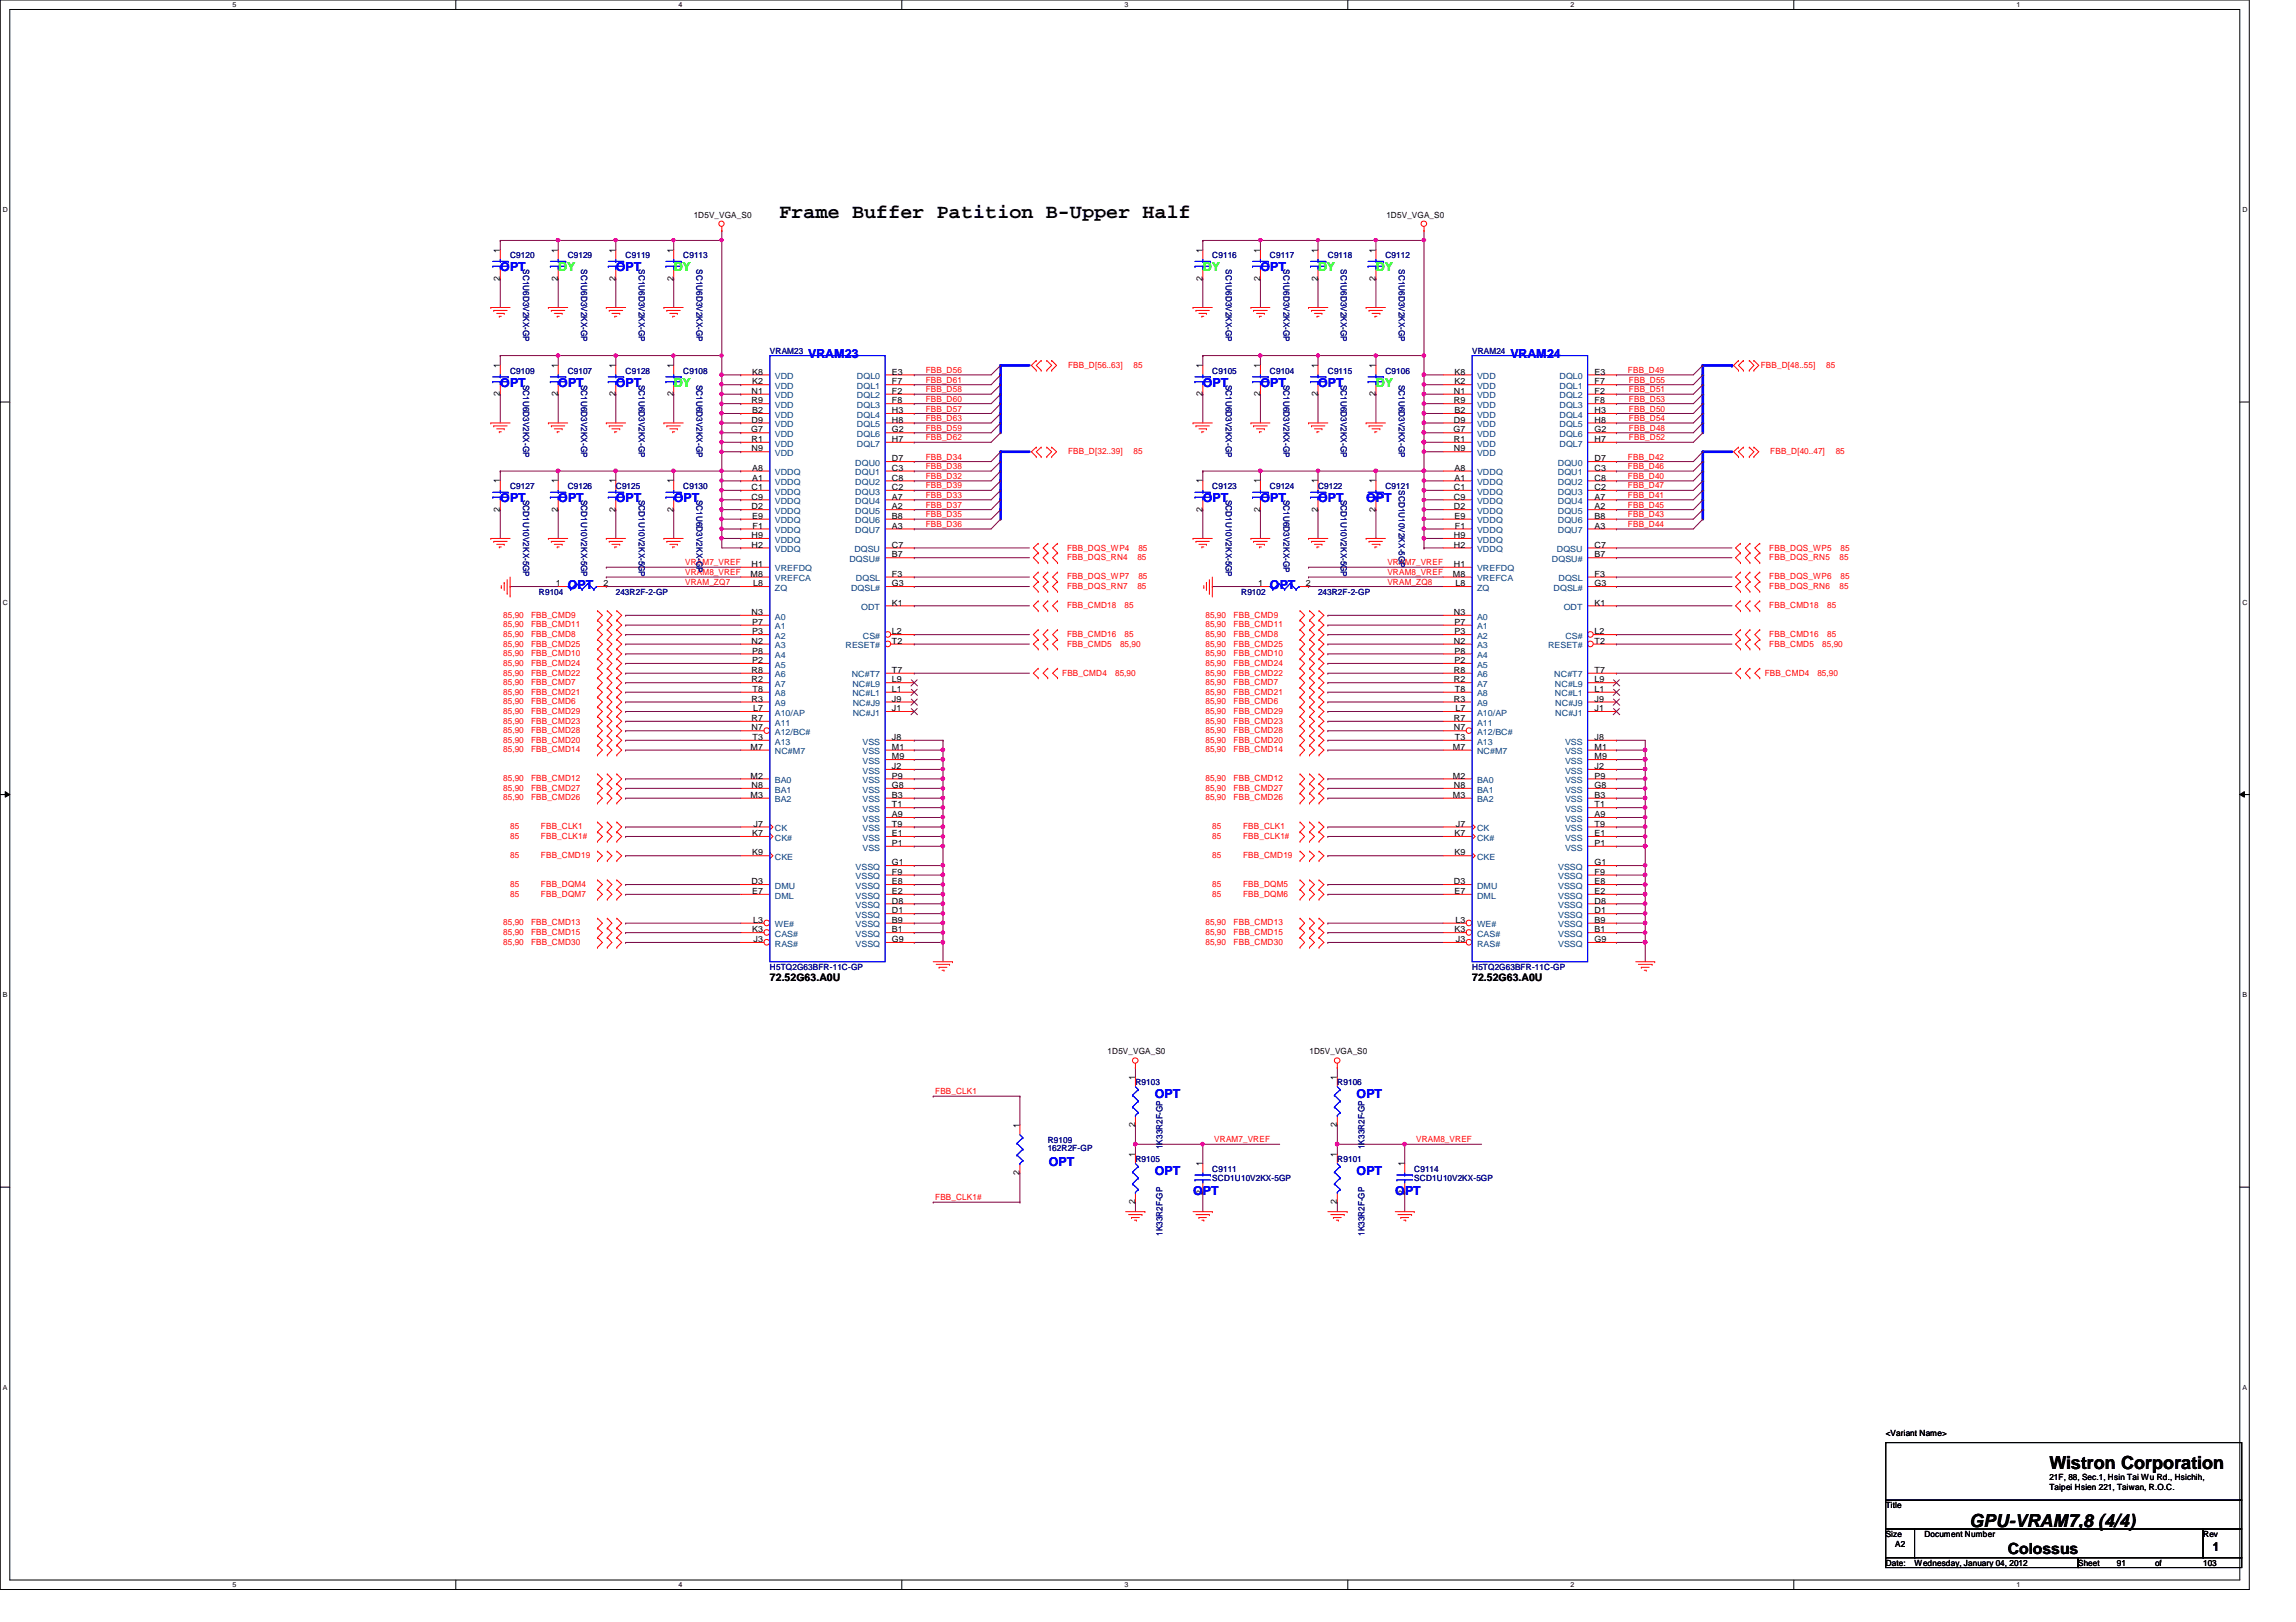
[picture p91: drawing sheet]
<svg xmlns="http://www.w3.org/2000/svg" width="297mm" height="210mm" viewBox="0 0 297 210" stroke-linecap="round" stroke-linejoin="round" font-family="sans-serif">
<defs><g id="words">
<text font-size="2.6" x="100.8" y="28.2">Frame Buffer Patition B-Upper Half</text>
<g font-size="2.3">
<text x="265.1" y="190.1">Wistron Corporation</text>
<text x="254.8" y="197.7">GPU-VRAM7,8 (4/4)</text>
</g>
<text font-size="2" x="259.8" y="201.1">Colossus</text>
<g font-size="1.6" fill="#00f">
<text x="64.7" y="35.1">OPT</text>
<text x="79.7" y="35.1">OPT</text>
<text x="163.1" y="35.1">OPT</text>
<text x="104.6" y="46.3">VRAM23</text>
<text x="195.4" y="46.3">VRAM24</text>
<text x="64.7" y="50">OPT</text>
<text x="72.2" y="50">OPT</text>
<text x="79.7" y="50">OPT</text>
<text x="155.6" y="50">OPT</text>
<text x="163.1" y="50">OPT</text>
<text x="170.5" y="50">OPT</text>
<text x="64.7" y="65">OPT</text>
<text x="72.2" y="65">OPT</text>
<text x="79.7" y="65">OPT</text>
<text x="87.2" y="65">OPT</text>
<text x="155.6" y="65">OPT</text>
<text x="163.1" y="65">OPT</text>
<text x="170.5" y="65">OPT</text>
<text x="176.7" y="65">OPT</text>
<text x="73.4" y="76.2">OPT</text>
<text x="164.3" y="76.2">OPT</text>
<text x="149.4" y="142.2">OPT</text>
<text x="175.5" y="142.2">OPT</text>
<text x="135.7" y="150.9">OPT</text>
<text x="149.4" y="152.1">OPT</text>
<text x="154.3" y="154.6">OPT</text>
<text x="175.5" y="152.1">OPT</text>
<text x="180.5" y="154.6">OPT</text>
</g>
<g font-size="1.6" fill="#0f0">
<text x="72.2" y="35.1">DY</text>
<text x="87.2" y="35.1">DY</text>
<text x="155.6" y="35.1">DY</text>
<text x="170.5" y="35.1">DY</text>
<text x="178" y="35.1">DY</text>
<text x="87.2" y="50">DY</text>
<text x="178" y="50">DY</text>
</g>
<text font-size="1.6" x="286.3" y="200.7">1</text>
<g font-size="1.4">
<text x="99.6" y="127">72.52G63.A0U</text>
<text x="190.5" y="127">72.52G63.A0U</text>
</g>
<g font-size="1.1">
<text x="89.7" y="28.2">1D5V_VGA_S0</text>
<text x="179.4" y="28.2">1D5V_VGA_S0</text>
<text x="64.7" y="32.7" transform="rotate(-90 64.7 32.7)">1</text>
<text x="72.2" y="32.7" transform="rotate(-90 72.2 32.7)">1</text>
<text x="79.6" y="32.7" transform="rotate(-90 79.6 32.7)">1</text>
<text x="87.1" y="32.7" transform="rotate(-90 87.1 32.7)">1</text>
<text x="155.6" y="32.7" transform="rotate(-90 155.6 32.7)">1</text>
<text x="163" y="32.7" transform="rotate(-90 163 32.7)">1</text>
<text x="170.5" y="32.7" transform="rotate(-90 170.5 32.7)">1</text>
<text x="178" y="32.7" transform="rotate(-90 178 32.7)">1</text>
<text x="64.7" y="36.4" transform="rotate(-90 64.7 36.4)">2</text>
<text x="72.2" y="36.4" transform="rotate(-90 72.2 36.4)">2</text>
<text x="79.6" y="36.4" transform="rotate(-90 79.6 36.4)">2</text>
<text x="87.1" y="36.4" transform="rotate(-90 87.1 36.4)">2</text>
<text x="155.6" y="36.4" transform="rotate(-90 155.6 36.4)">2</text>
<text x="163" y="36.4" transform="rotate(-90 163 36.4)">2</text>
<text x="170.5" y="36.4" transform="rotate(-90 170.5 36.4)">2</text>
<text x="178" y="36.4" transform="rotate(-90 178 36.4)">2</text>
<text x="64.7" y="47.6" transform="rotate(-90 64.7 47.6)">1</text>
<text x="72.2" y="47.6" transform="rotate(-90 72.2 47.6)">1</text>
<text x="79.6" y="47.6" transform="rotate(-90 79.6 47.6)">1</text>
<text x="87.1" y="47.6" transform="rotate(-90 87.1 47.6)">1</text>
<text x="155.6" y="47.6" transform="rotate(-90 155.6 47.6)">1</text>
<text x="163" y="47.6" transform="rotate(-90 163 47.6)">1</text>
<text x="170.5" y="47.6" transform="rotate(-90 170.5 47.6)">1</text>
<text x="178" y="47.6" transform="rotate(-90 178 47.6)">1</text>
<text x="64.7" y="51.3" transform="rotate(-90 64.7 51.3)">2</text>
<text x="72.2" y="51.3" transform="rotate(-90 72.2 51.3)">2</text>
<text x="79.6" y="51.3" transform="rotate(-90 79.6 51.3)">2</text>
<text x="87.1" y="51.3" transform="rotate(-90 87.1 51.3)">2</text>
<text x="97.2" y="51">N1</text>
<text x="97.2" y="52.2">R9</text>
<text x="97.3" y="53.5">B2</text>
<text x="97.3" y="49.7">K2</text>
<text x="97.3" y="48.5">K8</text>
<text x="115.4" y="53.5">H3</text>
<text x="115.4" y="52.2">F8</text>
<text x="115.4" y="51">F2</text>
<text x="115.4" y="49.7">F7</text>
<text x="115.4" y="48.5">E3</text>
<text x="155.6" y="51.3" transform="rotate(-90 155.6 51.3)">2</text>
<text x="163" y="51.3" transform="rotate(-90 163 51.3)">2</text>
<text x="170.5" y="51.3" transform="rotate(-90 170.5 51.3)">2</text>
<text x="178" y="51.3" transform="rotate(-90 178 51.3)">2</text>
<text x="188.1" y="51">N1</text>
<text x="188.1" y="52.2">R9</text>
<text x="188.2" y="53.5">B2</text>
<text x="188.2" y="49.7">K2</text>
<text x="188.2" y="48.5">K8</text>
<text x="206.3" y="53.5">H3</text>
<text x="206.3" y="52.2">F8</text>
<text x="206.3" y="51">F2</text>
<text x="206.3" y="49.7">F7</text>
<text x="206.3" y="48.5">E3</text>
<text x="97.2" y="56">G7</text>
<text x="97.2" y="54.7">D9</text>
<text x="97.2" y="58.4">N9</text>
<text x="97.2" y="57.2">R1</text>
<text x="115.4" y="59.7">D7</text>
<text x="115.4" y="57.2">H7</text>
<text x="115.4" y="56">G2</text>
<text x="115.4" y="54.7">H8</text>
<text x="188" y="56">G7</text>
<text x="188.1" y="54.7">D9</text>
<text x="188.1" y="58.4">N9</text>
<text x="188.1" y="57.2">R1</text>
<text x="206.3" y="59.7">D7</text>
<text x="206.3" y="57.2">H7</text>
<text x="206.3" y="56">G2</text>
<text x="206.3" y="54.7">H8</text>
<text x="64.7" y="62.6" transform="rotate(-90 64.7 62.6)">1</text>
<text x="72.2" y="62.6" transform="rotate(-90 72.2 62.6)">1</text>
<text x="79.6" y="62.6" transform="rotate(-90 79.6 62.6)">1</text>
<text x="87.1" y="62.6" transform="rotate(-90 87.1 62.6)">1</text>
<text x="97.2" y="63.4">C1</text>
<text x="97.2" y="64.6">C9</text>
<text x="97.2" y="65.9">D2</text>
<text x="97.3" y="62.2">A1</text>
<text x="97.3" y="60.9">A8</text>
<text x="115.4" y="60.9">C3</text>
<text x="115.4" y="62.2">C8</text>
<text x="115.4" y="63.4">C2</text>
<text x="115.4" y="64.6">A7</text>
<text x="115.4" y="65.9">A2</text>
<text x="155.6" y="62.6" transform="rotate(-90 155.6 62.6)">1</text>
<text x="163" y="62.6" transform="rotate(-90 163 62.6)">1</text>
<text x="170.5" y="62.6" transform="rotate(-90 170.5 62.6)">1</text>
<text x="178" y="62.6" transform="rotate(-90 178 62.6)">1</text>
<text x="188.1" y="63.4">C1</text>
<text x="188.1" y="64.6">C9</text>
<text x="188.1" y="65.9">D2</text>
<text x="188.2" y="62.2">A1</text>
<text x="188.2" y="60.9">A8</text>
<text x="206.3" y="60.9">C3</text>
<text x="206.3" y="62.2">C8</text>
<text x="206.3" y="63.4">C2</text>
<text x="206.3" y="64.6">A7</text>
<text x="206.3" y="65.9">A2</text>
<text x="64.7" y="66.2" transform="rotate(-90 64.7 66.2)">2</text>
<text x="72.2" y="66.2" transform="rotate(-90 72.2 66.2)">2</text>
<text x="79.6" y="66.2" transform="rotate(-90 79.6 66.2)">2</text>
<text x="87.1" y="66.2" transform="rotate(-90 87.1 66.2)">2</text>
<text x="97.2" y="70.9">H2</text>
<text x="97.2" y="69.6">H9</text>
<text x="97.3" y="67.1">E9</text>
<text x="97.4" y="68.4">F1</text>
<text x="115.4" y="70.9">C7</text>
<text x="115.4" y="67.1">B8</text>
<text x="115.4" y="68.4">A3</text>
<text x="155.6" y="66.2" transform="rotate(-90 155.6 66.2)">2</text>
<text x="163" y="66.2" transform="rotate(-90 163 66.2)">2</text>
<text x="170.5" y="66.2" transform="rotate(-90 170.5 66.2)">2</text>
<text x="178" y="66.2" transform="rotate(-90 178 66.2)">2</text>
<text x="188.1" y="70.9">H2</text>
<text x="188.1" y="69.6">H9</text>
<text x="188.2" y="67.1">E9</text>
<text x="188.2" y="68.4">F1</text>
<text x="206.3" y="70.9">C7</text>
<text x="206.3" y="67.1">B8</text>
<text x="206.3" y="68.4">A3</text>
<text x="71.9" y="75.9">1</text>
<text x="78.1" y="75.9">2</text>
<text x="97.1" y="74.6">M8</text>
<text x="97.2" y="73.4">H1</text>
<text x="97.4" y="75.9">L8</text>
<text x="115.4" y="74.6">F3</text>
<text x="115.4" y="75.9">G3</text>
<text x="115.4" y="72.1">B7</text>
<text x="162.8" y="75.9">1</text>
<text x="168.9" y="75.9">2</text>
<text x="188" y="74.6">M8</text>
<text x="188.1" y="73.4">H1</text>
<text x="188.3" y="75.9">L8</text>
<text x="206.3" y="74.6">F3</text>
<text x="206.3" y="75.9">G3</text>
<text x="206.3" y="72.1">B7</text>
<text x="97.2" y="79.6">N3</text>
<text x="97.2" y="83.3">N2</text>
<text x="97.3" y="80.9">P7</text>
<text x="97.3" y="82.1">P3</text>
<text x="115.4" y="78.4">K1</text>
<text x="115.4" y="83.3">T2</text>
<text x="115.4" y="82.1">L2</text>
<text x="188.1" y="79.6">N3</text>
<text x="188.1" y="83.3">N2</text>
<text x="188.2" y="80.9">P7</text>
<text x="188.2" y="82.1">P3</text>
<text x="206.3" y="78.4">K1</text>
<text x="206.3" y="83.3">T2</text>
<text x="206.3" y="82.1">L2</text>
<text x="97.2" y="87.1">R8</text>
<text x="97.2" y="88.3">R2</text>
<text x="97.3" y="84.6">P8</text>
<text x="97.3" y="85.8">P2</text>
<text x="97.4" y="89.5">T8</text>
<text x="115.4" y="89.5">L1</text>
<text x="115.4" y="88.3">L9</text>
<text x="115.4" y="87.1">T7</text>
<text x="188.1" y="87.1">R8</text>
<text x="188.1" y="88.3">R2</text>
<text x="188.2" y="84.6">P8</text>
<text x="188.2" y="85.8">P2</text>
<text x="188.2" y="89.5">T8</text>
<text x="206.3" y="89.5">L1</text>
<text x="206.3" y="88.3">L9</text>
<text x="206.3" y="87.1">T7</text>
<text x="97.2" y="90.8">R3</text>
<text x="97.2" y="93.3">R7</text>
<text x="97.2" y="94.5">N7</text>
<text x="97.4" y="95.8">T3</text>
<text x="97.4" y="92">L7</text>
<text x="115.4" y="92">J1</text>
<text x="115.4" y="90.8">J9</text>
<text x="115.4" y="95.8">J8</text>
<text x="188.1" y="90.8">R3</text>
<text x="188.1" y="93.3">R7</text>
<text x="188.1" y="94.5">N7</text>
<text x="188.2" y="95.8">T3</text>
<text x="188.3" y="92">L7</text>
<text x="206.3" y="92">J1</text>
<text x="206.3" y="90.8">J9</text>
<text x="206.3" y="95.8">J8</text>
<text x="97.1" y="97">M7</text>
<text x="97.1" y="100.8">M2</text>
<text x="97.2" y="102">N8</text>
<text x="115.4" y="102">G8</text>
<text x="115.4" y="99.5">J2</text>
<text x="115.4" y="97">M1</text>
<text x="115.4" y="98.3">M9</text>
<text x="115.4" y="100.8">P9</text>
<text x="188" y="97">M7</text>
<text x="188" y="100.8">M2</text>
<text x="188.1" y="102">N8</text>
<text x="206.3" y="102">G8</text>
<text x="206.3" y="99.5">J2</text>
<text x="206.3" y="97">M1</text>
<text x="206.3" y="98.3">M9</text>
<text x="206.3" y="100.8">P9</text>
<text x="97.1" y="103.3">M3</text>
<text x="97.5" y="107">J7</text>
<text x="115.4" y="105.7">A9</text>
<text x="115.4" y="103.3">B3</text>
<text x="115.4" y="104.5">T1</text>
<text x="115.4" y="107">T9</text>
<text x="188" y="103.3">M3</text>
<text x="188.3" y="107">J7</text>
<text x="206.3" y="105.7">A9</text>
<text x="206.3" y="103.3">B3</text>
<text x="206.3" y="104.5">T1</text>
<text x="206.3" y="107">T9</text>
<text x="97.3" y="108.2">K7</text>
<text x="97.3" y="110.7">K9</text>
<text x="115.4" y="108.2">E1</text>
<text x="115.4" y="109.5">P1</text>
<text x="115.4" y="113.2">F9</text>
<text x="115.4" y="112">G1</text>
<text x="188.2" y="108.2">K7</text>
<text x="188.2" y="110.7">K9</text>
<text x="206.3" y="108.2">E1</text>
<text x="206.3" y="109.5">P1</text>
<text x="206.3" y="113.2">F9</text>
<text x="206.3" y="112">G1</text>
<text x="97.2" y="114.4">D3</text>
<text x="97.3" y="115.7">E7</text>
<text x="97.4" y="119.4">L3</text>
<text x="115.4" y="119.4">B9</text>
<text x="115.4" y="118.2">D1</text>
<text x="115.4" y="116.9">D8</text>
<text x="115.4" y="115.7">E2</text>
<text x="115.4" y="114.4">E8</text>
<text x="188.1" y="114.4">D3</text>
<text x="188.2" y="115.7">E7</text>
<text x="188.3" y="119.4">L3</text>
<text x="206.3" y="119.4">B9</text>
<text x="206.3" y="118.2">D1</text>
<text x="206.3" y="116.9">D8</text>
<text x="206.3" y="115.7">E2</text>
<text x="206.3" y="114.4">E8</text>
<text x="97.3" y="120.6">K3</text>
<text x="97.5" y="121.9">J3</text>
<text x="115.4" y="120.6">B1</text>
<text x="115.4" y="121.9">G9</text>
<text x="188.2" y="120.6">K3</text>
<text x="188.3" y="121.9">J3</text>
<text x="206.3" y="120.6">B1</text>
<text x="206.3" y="121.9">G9</text>
<text x="143.3" y="136.4">1D5V_VGA_S0</text>
<text x="169.4" y="136.4">1D5V_VGA_S0</text>
<text x="146.9" y="139.7" transform="rotate(-90 146.9 139.7)">1</text>
<text x="173" y="139.7" transform="rotate(-90 173 139.7)">1</text>
<text x="131.9" y="146" transform="rotate(-90 131.9 146)">1</text>
<text x="146.9" y="149.7" transform="rotate(-90 146.9 149.7)">1</text>
<text x="146.9" y="145.9" transform="rotate(-90 146.9 145.9)">2</text>
<text x="173" y="149.7" transform="rotate(-90 173 149.7)">1</text>
<text x="173" y="145.9" transform="rotate(-90 173 145.9)">2</text>
<text x="131.9" y="152.1" transform="rotate(-90 131.9 152.1)">2</text>
<text x="146.9" y="155.8" transform="rotate(-90 146.9 155.8)">2</text>
<text x="155.6" y="154.6" transform="rotate(-90 155.6 154.6)">2</text>
<text x="155.6" y="150.9" transform="rotate(-90 155.6 150.9)">1</text>
<text x="173" y="155.8" transform="rotate(-90 173 155.8)">2</text>
<text x="181.7" y="154.6" transform="rotate(-90 181.7 154.6)">2</text>
<text x="181.7" y="150.9" transform="rotate(-90 181.7 150.9)">1</text>
<text x="244" y="185.9">&lt;Variant Name&gt;</text>
<text x="265.1" y="191.5">21F, 88, Sec.1, Hsin Tai Wu Rd., Hsichih,</text>
<text x="244" y="195.2">Title</text>
<text x="265.1" y="192.8">Taipei Hsien 221, Taiwan, R.O.C.</text>
<text x="244" y="198.9">Size</text>
<text x="244" y="202.6">Date:</text>
<text x="245.2" y="200.2">A2</text>
<text x="247.7" y="202.6">Wednesday, January 04, 2012</text>
<text x="249" y="198.9">Document Number</text>
<text x="268.9" y="202.6">Sheet</text>
<text x="273.9" y="202.6">91</text>
<text x="278.8" y="202.6">of</text>
<text x="285" y="198.9">Rev</text>
<text x="285" y="202.6">103</text>
</g>
<g font-size="1.1" fill="#000080">
<text x="66" y="33.4">C9120</text>
<text x="67.7" y="34.8" transform="rotate(90 67.7 34.8)">SC1U6D3V2KX-GP</text>
<text x="73.4" y="33.4">C9129</text>
<text x="75.2" y="34.8" transform="rotate(90 75.2 34.8)">SC1U6D3V2KX-GP</text>
<text x="80.9" y="33.4">C9119</text>
<text x="82.6" y="34.8" transform="rotate(90 82.6 34.8)">SC1U6D3V2KX-GP</text>
<text x="88.4" y="33.4">C9113</text>
<text x="90.1" y="34.8" transform="rotate(90 90.1 34.8)">SC1U6D3V2KX-GP</text>
<text x="156.8" y="33.4">C9116</text>
<text x="158.6" y="34.8" transform="rotate(90 158.6 34.8)">SC1U6D3V2KX-GP</text>
<text x="164.3" y="33.4">C9117</text>
<text x="166" y="34.8" transform="rotate(90 166 34.8)">SC1U6D3V2KX-GP</text>
<text x="171.8" y="33.4">C9118</text>
<text x="173.5" y="34.8" transform="rotate(90 173.5 34.8)">SC1U6D3V2KX-GP</text>
<text x="179.2" y="33.4">C9112</text>
<text x="181" y="34.8" transform="rotate(90 181 34.8)">SC1U6D3V2KX-GP</text>
<text x="99.6" y="45.8">VRAM23</text>
<text x="190.5" y="45.8">VRAM24</text>
<text x="66" y="48.3">C9109</text>
<text x="67.7" y="49.8" transform="rotate(90 67.7 49.8)">SC1U6D3V2KX-GP</text>
<text x="73.4" y="48.3">C9107</text>
<text x="75.2" y="49.8" transform="rotate(90 75.2 49.8)">SC1U6D3V2KX-GP</text>
<text x="80.9" y="48.3">C9128</text>
<text x="82.6" y="49.8" transform="rotate(90 82.6 49.8)">SC1U6D3V2KX-GP</text>
<text x="88.4" y="48.3">C9108</text>
<text x="90.1" y="49.8" transform="rotate(90 90.1 49.8)">SC1U6D3V2KX-GP</text>
<text x="156.8" y="48.3">C9105</text>
<text x="158.6" y="49.8" transform="rotate(90 158.6 49.8)">SC1U6D3V2KX-GP</text>
<text x="164.3" y="48.3">C9104</text>
<text x="166" y="49.8" transform="rotate(90 166 49.8)">SC1U6D3V2KX-GP</text>
<text x="171.8" y="48.3">C9115</text>
<text x="173.5" y="49.8" transform="rotate(90 173.5 49.8)">SC1U6D3V2KX-GP</text>
<text x="179.2" y="48.3">C9106</text>
<text x="181" y="49.8" transform="rotate(90 181 49.8)">SC1U6D3V2KX-GP</text>
<text x="66" y="63.3">C9127</text>
<text x="67.7" y="64.7" transform="rotate(90 67.7 64.7)">SCD1U10V2KX-5GP</text>
<text x="73.4" y="63.3">C9126</text>
<text x="75.2" y="64.7" transform="rotate(90 75.2 64.7)">SCD1U10V2KX-5GP</text>
<text x="79.7" y="63.3">C9125</text>
<text x="82.6" y="64.7" transform="rotate(90 82.6 64.7)">SCD1U10V2KX-5GP</text>
<text x="88.4" y="63.3">C9130</text>
<text x="90.1" y="64.7" transform="rotate(90 90.1 64.7)">SC1U6D3V2KX-GP</text>
<text x="156.8" y="63.3">C9123</text>
<text x="158.6" y="64.7" transform="rotate(90 158.6 64.7)">SCD1U10V2KX-5GP</text>
<text x="164.3" y="63.3">C9124</text>
<text x="166" y="64.7" transform="rotate(90 166 64.7)">SC1U6D3V2KX-GP</text>
<text x="170.5" y="63.3">C9122</text>
<text x="173.5" y="64.7" transform="rotate(90 173.5 64.7)">SCD1U10V2KX-5GP</text>
<text x="179.2" y="63.3">C9121</text>
<text x="181" y="63.5" transform="rotate(90 181 63.5)">SCD1U10V2KX-5GP</text>
<text x="69.7" y="77">R9104</text>
<text x="79.7" y="77">243R2F-2-GP</text>
<text x="160.6" y="77">R9102</text>
<text x="170.5" y="77">243R2F-2-GP</text>
<text x="99.6" y="125.5">H5TQ2G63BFR-11C-GP</text>
<text x="190.5" y="125.5">H5TQ2G63BFR-11C-GP</text>
<text x="146.9" y="140.4">R9103</text>
<text x="173" y="140.4">R9106</text>
<text x="135.5" y="147.9">R9109</text>
<text x="135.5" y="149">162R2F-GP</text>
<text x="150.4" y="148.7" transform="rotate(-90 150.4 148.7)">1K33R2F-GP</text>
<text x="176.5" y="148.7" transform="rotate(-90 176.5 148.7)">1K33R2F-GP</text>
<text x="146.9" y="150.4">R9105</text>
<text x="156.8" y="151.6">C9111</text>
<text x="156.8" y="152.9">SCD1U10V2KX-5GP</text>
<text x="173" y="150.4">R9101</text>
<text x="183" y="151.6">C9114</text>
<text x="183" y="152.9">SCD1U10V2KX-5GP</text>
<text x="150.4" y="159.9" transform="rotate(-90 150.4 159.9)">1K33R2F-GP</text>
<text x="176.5" y="159.9" transform="rotate(-90 176.5 159.9)">1K33R2F-GP</text>
</g>
<g font-size="1.1" fill="#f00">
<text x="138.2" y="47.6">FBB_D[56..63]</text>
<text x="146.6" y="47.6">85</text>
<text x="227.8" y="47.6">FBB_D[48..55]</text>
<text x="236.3" y="47.6">85</text>
<text x="119.8" y="50.8">FBB_D58</text>
<text x="119.8" y="49.5">FBB_D61</text>
<text x="119.8" y="52">FBB_D60</text>
<text x="119.8" y="53.3">FBB_D57</text>
<text x="119.8" y="48.3">FBB_D56</text>
<text x="210.6" y="48.3">FBB_D49</text>
<text x="210.7" y="50.8">FBB_D51</text>
<text x="210.7" y="53.3">FBB_D50</text>
<text x="210.7" y="49.5">FBB_D55</text>
<text x="210.7" y="52">FBB_D53</text>
<text x="119.8" y="59.5">FBB_D34</text>
<text x="119.8" y="55.8">FBB_D59</text>
<text x="119.8" y="54.5">FBB_D63</text>
<text x="119.8" y="57">FBB_D62</text>
<text x="138.2" y="58.8">FBB_D[32..39]</text>
<text x="146.6" y="58.8">85</text>
<text x="210.6" y="59.5">FBB_D42</text>
<text x="210.7" y="57">FBB_D52</text>
<text x="210.7" y="54.5">FBB_D54</text>
<text x="210.7" y="55.8">FBB_D48</text>
<text x="229" y="58.8">FBB_D[40..47]</text>
<text x="237.5" y="58.8">85</text>
<text x="119.8" y="65.7">FBB_D37</text>
<text x="119.8" y="60.7">FBB_D38</text>
<text x="119.8" y="64.4">FBB_D33</text>
<text x="119.8" y="63.2">FBB_D39</text>
<text x="119.8" y="62">FBB_D32</text>
<text x="210.6" y="65.7">FBB_D45</text>
<text x="210.6" y="60.7">FBB_D46</text>
<text x="210.6" y="63.2">FBB_D47</text>
<text x="210.6" y="62">FBB_D40</text>
<text x="210.6" y="64.4">FBB_D41</text>
<text x="119.8" y="68.2">FBB_D36</text>
<text x="119.8" y="66.9">FBB_D35</text>
<text x="138" y="71.2">FBB_DQS_WP4</text>
<text x="147.3" y="71.2">85</text>
<text x="210.6" y="66.9">FBB_D43</text>
<text x="210.6" y="68.2">FBB_D44</text>
<text x="228.9" y="71.2">FBB_DQS_WP5</text>
<text x="238.1" y="71.2">85</text>
<text x="88.6" y="75.6">VRAM_ZQ7</text>
<text x="88.6" y="74.4">VRAM8_VREF</text>
<text x="88.6" y="73.2">VRAM7_VREF</text>
<text x="138" y="72.5">FBB_DQS_RN4</text>
<text x="138" y="75">FBB_DQS_WP7</text>
<text x="138" y="76.2">FBB_DQS_RN7</text>
<text x="147.1" y="72.5">85</text>
<text x="147.1" y="76.2">85</text>
<text x="147.3" y="75">85</text>
<text x="179.5" y="75.6">VRAM_ZQ8</text>
<text x="179.5" y="74.4">VRAM8_VREF</text>
<text x="179.5" y="73.2">VRAM7_VREF</text>
<text x="228.9" y="72.5">FBB_DQS_RN5</text>
<text x="228.9" y="75">FBB_DQS_WP6</text>
<text x="228.9" y="76.2">FBB_DQS_RN6</text>
<text x="238" y="72.5">85</text>
<text x="238" y="76.2">85</text>
<text x="238.1" y="75">85</text>
<text x="65.1" y="80">85,90</text>
<text x="65.1" y="81.2">85,90</text>
<text x="65.1" y="82.4">85,90</text>
<text x="65.1" y="83.7">85,90</text>
<text x="68.7" y="80">FBB_CMD9</text>
<text x="68.7" y="81.2">FBB_CMD11</text>
<text x="68.7" y="82.4">FBB_CMD8</text>
<text x="68.7" y="83.7">FBB_CMD25</text>
<text x="138" y="82.4">FBB_CMD16</text>
<text x="138" y="78.7">FBB_CMD18</text>
<text x="138" y="83.7">FBB_CMD5</text>
<text x="144.9" y="83.7">85,90</text>
<text x="145.5" y="82.4">85</text>
<text x="145.5" y="78.7">85</text>
<text x="156" y="80">85,90</text>
<text x="156" y="81.2">85,90</text>
<text x="156" y="82.4">85,90</text>
<text x="156" y="83.7">85,90</text>
<text x="159.6" y="80">FBB_CMD9</text>
<text x="159.6" y="81.2">FBB_CMD11</text>
<text x="159.6" y="82.4">FBB_CMD8</text>
<text x="159.6" y="83.7">FBB_CMD25</text>
<text x="228.9" y="82.4">FBB_CMD16</text>
<text x="228.9" y="78.7">FBB_CMD18</text>
<text x="228.9" y="83.7">FBB_CMD5</text>
<text x="235.8" y="83.7">85,90</text>
<text x="236.4" y="82.4">85</text>
<text x="236.4" y="78.7">85</text>
<text x="65.1" y="84.9">85,90</text>
<text x="65.1" y="86.2">85,90</text>
<text x="65.1" y="87.4">85,90</text>
<text x="65.1" y="88.6">85,90</text>
<text x="65.1" y="89.9">85,90</text>
<text x="68.7" y="84.9">FBB_CMD10</text>
<text x="68.7" y="86.2">FBB_CMD24</text>
<text x="68.7" y="87.4">FBB_CMD22</text>
<text x="68.7" y="88.6">FBB_CMD7</text>
<text x="68.7" y="89.9">FBB_CMD21</text>
<text x="137.4" y="87.4">FBB_CMD4</text>
<text x="144.3" y="87.4">85,90</text>
<text x="156" y="84.9">85,90</text>
<text x="156" y="86.2">85,90</text>
<text x="156" y="87.4">85,90</text>
<text x="156" y="88.6">85,90</text>
<text x="156" y="89.9">85,90</text>
<text x="159.6" y="84.9">FBB_CMD10</text>
<text x="159.6" y="86.2">FBB_CMD24</text>
<text x="159.6" y="87.4">FBB_CMD22</text>
<text x="159.6" y="88.6">FBB_CMD7</text>
<text x="159.6" y="89.9">FBB_CMD21</text>
<text x="228.3" y="87.4">FBB_CMD4</text>
<text x="235.1" y="87.4">85,90</text>
<text x="65.1" y="91.1">85,90</text>
<text x="65.1" y="92.4">85,90</text>
<text x="65.1" y="93.6">85,90</text>
<text x="65.1" y="94.9">85,90</text>
<text x="68.7" y="91.1">FBB_CMD6</text>
<text x="68.7" y="92.4">FBB_CMD29</text>
<text x="68.7" y="93.6">FBB_CMD23</text>
<text x="68.7" y="94.9">FBB_CMD28</text>
<text x="156" y="91.1">85,90</text>
<text x="156" y="92.4">85,90</text>
<text x="156" y="93.6">85,90</text>
<text x="156" y="94.9">85,90</text>
<text x="159.6" y="91.1">FBB_CMD6</text>
<text x="159.6" y="92.4">FBB_CMD29</text>
<text x="159.6" y="93.6">FBB_CMD23</text>
<text x="159.6" y="94.9">FBB_CMD28</text>
<text x="65.1" y="97.4">85,90</text>
<text x="65.1" y="96.1">85,90</text>
<text x="65.1" y="101.1">85,90</text>
<text x="68.7" y="97.4">FBB_CMD14</text>
<text x="68.7" y="96.1">FBB_CMD20</text>
<text x="68.7" y="101.1">FBB_CMD12</text>
<text x="156" y="97.4">85,90</text>
<text x="156" y="96.1">85,90</text>
<text x="156" y="101.1">85,90</text>
<text x="159.6" y="97.4">FBB_CMD14</text>
<text x="159.6" y="96.1">FBB_CMD20</text>
<text x="159.6" y="101.1">FBB_CMD12</text>
<text x="65.1" y="102.4">85,90</text>
<text x="65.1" y="103.6">85,90</text>
<text x="66" y="107.3">85</text>
<text x="68.7" y="102.4">FBB_CMD27</text>
<text x="68.7" y="103.6">FBB_CMD26</text>
<text x="70" y="107.3">FBB_CLK1</text>
<text x="156" y="102.4">85,90</text>
<text x="156" y="103.6">85,90</text>
<text x="156.8" y="107.3">85</text>
<text x="159.6" y="102.4">FBB_CMD27</text>
<text x="159.6" y="103.6">FBB_CMD26</text>
<text x="160.8" y="107.3">FBB_CLK1</text>
<text x="66" y="108.6">85</text>
<text x="66" y="111.1">85</text>
<text x="70" y="108.6">FBB_CLK1#</text>
<text x="70" y="111.1">FBB_CMD19</text>
<text x="156.8" y="108.6">85</text>
<text x="156.8" y="111.1">85</text>
<text x="160.8" y="108.6">FBB_CLK1#</text>
<text x="160.8" y="111.1">FBB_CMD19</text>
<text x="65.1" y="119.8">85,90</text>
<text x="66" y="116">85</text>
<text x="66" y="114.8">85</text>
<text x="68.7" y="119.8">FBB_CMD13</text>
<text x="70" y="116">FBB_DQM7</text>
<text x="70" y="114.8">FBB_DQM4</text>
<text x="156" y="119.8">85,90</text>
<text x="156.8" y="116">85</text>
<text x="156.8" y="114.8">85</text>
<text x="159.6" y="119.8">FBB_CMD13</text>
<text x="160.8" y="116">FBB_DQM6</text>
<text x="160.8" y="114.8">FBB_DQM5</text>
<text x="65.1" y="122.3">85,90</text>
<text x="65.1" y="121">85,90</text>
<text x="68.7" y="122.3">FBB_CMD30</text>
<text x="68.7" y="121">FBB_CMD15</text>
<text x="156" y="122.3">85,90</text>
<text x="156" y="121">85,90</text>
<text x="159.6" y="122.3">FBB_CMD30</text>
<text x="159.6" y="121">FBB_CMD15</text>
<text x="121" y="141.6">FBB_CLK1</text>
<text x="157.1" y="147.8">VRAM7_VREF</text>
<text x="183.2" y="147.8">VRAM8_VREF</text>
<text x="121" y="155.3">FBB_CLK1#</text>
</g>
<g font-size="1.1" fill="#004080">
<text x="100.2" y="50.3">VDD</text>
<text x="100.2" y="49.1">VDD</text>
<text x="100.2" y="51.6">VDD</text>
<text x="100.2" y="52.8">VDD</text>
<text x="110.9" y="52.8">DQL3</text>
<text x="110.9" y="51.6">DQL2</text>
<text x="110.9" y="50.3">DQL1</text>
<text x="110.9" y="49.1">DQL0</text>
<text x="191.1" y="50.3">VDD</text>
<text x="191.1" y="49.1">VDD</text>
<text x="191.1" y="51.6">VDD</text>
<text x="191.1" y="52.8">VDD</text>
<text x="201.8" y="52.8">DQL3</text>
<text x="201.8" y="51.6">DQL2</text>
<text x="201.8" y="50.3">DQL1</text>
<text x="201.8" y="49.1">DQL0</text>
<text x="100.2" y="54.1">VDD</text>
<text x="100.2" y="55.3">VDD</text>
<text x="100.2" y="56.6">VDD</text>
<text x="100.2" y="59">VDD</text>
<text x="100.2" y="57.8">VDD</text>
<text x="110.9" y="57.8">DQL7</text>
<text x="110.9" y="56.6">DQL6</text>
<text x="110.9" y="55.3">DQL5</text>
<text x="110.9" y="54.1">DQL4</text>
<text x="191.1" y="54.1">VDD</text>
<text x="191.1" y="55.3">VDD</text>
<text x="191.1" y="56.6">VDD</text>
<text x="191.1" y="59">VDD</text>
<text x="191.1" y="57.8">VDD</text>
<text x="201.8" y="57.8">DQL7</text>
<text x="201.8" y="56.6">DQL6</text>
<text x="201.8" y="55.3">DQL5</text>
<text x="201.8" y="54.1">DQL4</text>
<text x="100.2" y="62.8">VDDQ</text>
<text x="100.2" y="61.5">VDDQ</text>
<text x="100.2" y="64">VDDQ</text>
<text x="100.2" y="65.2">VDDQ</text>
<text x="110.7" y="60.3">DQU0</text>
<text x="110.7" y="61.5">DQU1</text>
<text x="110.7" y="62.8">DQU2</text>
<text x="110.7" y="64">DQU3</text>
<text x="110.7" y="65.2">DQU4</text>
<text x="191.1" y="62.8">VDDQ</text>
<text x="191.1" y="61.5">VDDQ</text>
<text x="191.1" y="64">VDDQ</text>
<text x="191.1" y="65.2">VDDQ</text>
<text x="201.5" y="60.3">DQU0</text>
<text x="201.5" y="61.5">DQU1</text>
<text x="201.5" y="62.8">DQU2</text>
<text x="201.5" y="64">DQU3</text>
<text x="201.5" y="65.2">DQU4</text>
<text x="100.2" y="66.5">VDDQ</text>
<text x="100.2" y="67.7">VDDQ</text>
<text x="100.2" y="69">VDDQ</text>
<text x="100.2" y="71.5">VDDQ</text>
<text x="100.2" y="70.2">VDDQ</text>
<text x="110.5" y="71.5">DQSU</text>
<text x="110.7" y="66.5">DQU5</text>
<text x="110.7" y="67.7">DQU6</text>
<text x="110.7" y="69">DQU7</text>
<text x="191.1" y="66.5">VDDQ</text>
<text x="191.1" y="67.7">VDDQ</text>
<text x="191.1" y="69">VDDQ</text>
<text x="191.1" y="71.5">VDDQ</text>
<text x="191.1" y="70.2">VDDQ</text>
<text x="201.4" y="71.5">DQSU</text>
<text x="201.5" y="66.5">DQU5</text>
<text x="201.5" y="67.7">DQU6</text>
<text x="201.5" y="69">DQU7</text>
<text x="100.2" y="76.5">ZQ</text>
<text x="100.2" y="75.2">VREFCA</text>
<text x="100.2" y="74">VREFDQ</text>
<text x="109.9" y="72.7">DQSU#</text>
<text x="110.1" y="76.5">DQSL#</text>
<text x="110.7" y="75.2">DQSL</text>
<text x="191.1" y="76.5">ZQ</text>
<text x="191.1" y="75.2">VREFCA</text>
<text x="191.1" y="74">VREFDQ</text>
<text x="200.8" y="72.7">DQSU#</text>
<text x="201" y="76.5">DQSL#</text>
<text x="201.6" y="75.2">DQSL</text>
<text x="100.2" y="80.2">A0</text>
<text x="100.2" y="81.4">A1</text>
<text x="100.2" y="82.7">A2</text>
<text x="100.2" y="83.9">A3</text>
<text x="109.4" y="83.9">RESET#</text>
<text x="111.4" y="79">ODT</text>
<text x="111.6" y="82.7">CS#</text>
<text x="191.1" y="80.2">A0</text>
<text x="191.1" y="81.4">A1</text>
<text x="191.1" y="82.7">A2</text>
<text x="191.1" y="83.9">A3</text>
<text x="200.3" y="83.9">RESET#</text>
<text x="202.3" y="79">ODT</text>
<text x="202.5" y="82.7">CS#</text>
<text x="100.2" y="85.2">A4</text>
<text x="100.2" y="86.4">A5</text>
<text x="100.2" y="87.7">A6</text>
<text x="100.2" y="88.9">A7</text>
<text x="110.2" y="87.7">NC#T7</text>
<text x="110.3" y="88.9">NC#L9</text>
<text x="191.1" y="85.2">A4</text>
<text x="191.1" y="86.4">A5</text>
<text x="191.1" y="87.7">A6</text>
<text x="191.1" y="88.9">A7</text>
<text x="201.1" y="87.7">NC#T7</text>
<text x="201.2" y="88.9">NC#L9</text>
<text x="100.2" y="90.1">A8</text>
<text x="100.2" y="91.4">A9</text>
<text x="100.2" y="92.6">A10/AP</text>
<text x="100.2" y="93.9">A11</text>
<text x="100.2" y="95.1">A12/BC#</text>
<text x="110.3" y="90.1">NC#L1</text>
<text x="110.3" y="92.6">NC#J1</text>
<text x="110.3" y="91.4">NC#J9</text>
<text x="191.1" y="90.1">A8</text>
<text x="191.1" y="91.4">A9</text>
<text x="191.1" y="92.6">A10/AP</text>
<text x="191.1" y="93.9">A11</text>
<text x="191.1" y="95.1">A12/BC#</text>
<text x="201.2" y="90.1">NC#L1</text>
<text x="201.2" y="92.6">NC#J1</text>
<text x="201.2" y="91.4">NC#J9</text>
<text x="100.2" y="97.6">NC#M7</text>
<text x="100.2" y="96.4">A13</text>
<text x="100.2" y="101.3">BA0</text>
<text x="111.6" y="100.1">VSS</text>
<text x="111.6" y="96.4">VSS</text>
<text x="111.6" y="97.6">VSS</text>
<text x="111.6" y="98.8">VSS</text>
<text x="111.6" y="101.3">VSS</text>
<text x="191.1" y="97.6">NC#M7</text>
<text x="191.1" y="96.4">A13</text>
<text x="191.1" y="101.3">BA0</text>
<text x="202.5" y="100.1">VSS</text>
<text x="202.5" y="96.4">VSS</text>
<text x="202.5" y="97.6">VSS</text>
<text x="202.5" y="98.8">VSS</text>
<text x="202.5" y="101.3">VSS</text>
<text x="100.2" y="102.6">BA1</text>
<text x="100.2" y="103.8">BA2</text>
<text x="100.2" y="107.6">CK</text>
<text x="111.6" y="106.3">VSS</text>
<text x="111.6" y="103.8">VSS</text>
<text x="111.6" y="102.6">VSS</text>
<text x="111.6" y="105.1">VSS</text>
<text x="111.6" y="107.6">VSS</text>
<text x="191.1" y="102.6">BA1</text>
<text x="191.1" y="103.8">BA2</text>
<text x="191.1" y="107.6">CK</text>
<text x="202.5" y="106.3">VSS</text>
<text x="202.5" y="103.8">VSS</text>
<text x="202.5" y="102.6">VSS</text>
<text x="202.5" y="105.1">VSS</text>
<text x="202.5" y="107.6">VSS</text>
<text x="100.2" y="108.8">CK#</text>
<text x="100.2" y="111.3">CKE</text>
<text x="110.7" y="113.8">VSSQ</text>
<text x="110.7" y="112.6">VSSQ</text>
<text x="111.6" y="108.8">VSS</text>
<text x="111.6" y="110.1">VSS</text>
<text x="191.1" y="108.8">CK#</text>
<text x="191.1" y="111.3">CKE</text>
<text x="201.6" y="113.8">VSSQ</text>
<text x="201.6" y="112.6">VSSQ</text>
<text x="202.5" y="108.8">VSS</text>
<text x="202.5" y="110.1">VSS</text>
<text x="100.2" y="116.3">DML</text>
<text x="100.2" y="115">DMU</text>
<text x="110.7" y="118.8">VSSQ</text>
<text x="110.7" y="117.5">VSSQ</text>
<text x="110.7" y="116.3">VSSQ</text>
<text x="110.7" y="115">VSSQ</text>
<text x="191.1" y="116.3">DML</text>
<text x="191.1" y="115">DMU</text>
<text x="201.6" y="118.8">VSSQ</text>
<text x="201.6" y="117.5">VSSQ</text>
<text x="201.6" y="116.3">VSSQ</text>
<text x="201.6" y="115">VSSQ</text>
<text x="100.2" y="121.2">CAS#</text>
<text x="100.2" y="120">WE#</text>
<text x="100.2" y="122.5">RAS#</text>
<text x="110.7" y="121.2">VSSQ</text>
<text x="110.7" y="120">VSSQ</text>
<text x="110.7" y="122.5">VSSQ</text>
<text x="191.1" y="121.2">CAS#</text>
<text x="191.1" y="120">WE#</text>
<text x="191.1" y="122.5">RAS#</text>
<text x="201.6" y="121.2">VSSQ</text>
<text x="201.6" y="120">VSSQ</text>
<text x="201.6" y="122.5">VSSQ</text>
</g>
<g font-size=".9">
<text x="30.1" y=".9">5</text>
<text x="87.8" y=".9">4</text>
<text x="145.5" y=".9">3</text>
<text x="203.2" y=".9">2</text>
<text x="260.9" y=".9">1</text>
<text x=".4" y="27.4">D</text>
<text x="290.1" y="27.4">D</text>
<text x=".4" y="78.2">C</text>
<text x="290.1" y="78.2">C</text>
<text x=".4" y="129">B</text>
<text x="290.1" y="129">B</text>
<text x=".4" y="179.8">A</text>
<text x="290.1" y="179.8">A</text>
<text x="30.1" y="205.4">5</text>
<text x="87.8" y="205.4">4</text>
<text x="145.5" y="205.4">3</text>
<text x="203.2" y="205.4">2</text>
<text x="260.9" y="205.4">1</text>
</g>
</g></defs>
<path d="M0 0h291v205.7h-291zM1.3 1.2h288.5v203.3h-288.5z" fill="none" stroke="#000" stroke-width=".13"/>
<g fill="#fff">
<path d="M30.1 .1h.5v1h-.5z"/>
<path d="M30.1 204.6h.5v1h-.5z"/>
</g>
<path d="M59 0v1.2M59 204.5v1.2" fill="none" stroke="#000" stroke-width=".13"/>
<g fill="#fff">
<path d="M87.8 .1h.5v1h-.5z"/>
<path d="M87.8 204.6h.5v1h-.5z"/>
</g>
<path d="M116.7 0v1.2M116.7 204.5v1.2" fill="none" stroke="#000" stroke-width=".13"/>
<g fill="#fff">
<path d="M145.5 .1h.5v1h-.5z"/>
<path d="M145.5 204.6h.5v1h-.5z"/>
</g>
<path d="M174.4 0v1.2M174.4 204.5v1.2" fill="none" stroke="#000" stroke-width=".13"/>
<g fill="#fff">
<path d="M203.2 .1h.5v1h-.5z"/>
<path d="M203.2 204.6h.5v1h-.5z"/>
</g>
<path d="M232.1 0v1.2M232.1 204.5v1.2" fill="none" stroke="#000" stroke-width=".13"/>
<g fill="#fff">
<path d="M260.9 .1h.5v1h-.5z"/>
<path d="M260.9 204.6h.5v1h-.5z"/>
<path d="M.4 26.6h.6v1h-.6z"/>
<path d="M290.1 26.6h.6v1h-.6z"/>
<path d="M.4 77.4h.6v1h-.6z"/>
<path d="M290.1 77.4h.6v1h-.6z"/>
</g>
<path d="M0 52h1.3M289.8 52h1.2" fill="none" stroke="#000" stroke-width=".13"/>
<g fill="#fff">
<path d="M.4 128.2h.6v1h-.6z"/>
<path d="M290.1 128.2h.6v1h-.6z"/>
</g>
<path d="M0 102.8h1.3M.7 102.4l.6 .4-.6 .4zM289.8 102.8l.6-.4v.8zM289.8 102.8h1.2" fill="none" stroke="#000" stroke-width=".13"/>
<path d="M.7 102.4l.6 .4-.6 .4zM289.8 102.8l.6-.4v.8z" fill="#000"/>
<g fill="#fff">
<path d="M.4 179h.5v1h-.5z"/>
<path d="M290.1 179h.6v1h-.6z"/>
</g>
<path d="M0 153.6h1.3M289.8 153.6h1.2" fill="none" stroke="#000" stroke-width=".13"/>
<path d="M209.1 57.2h.1M209.1 51h.1M209.1 54.7h.1M209.1 53.5h.1M209.1 57.2h10M209.1 51h10M209.1 54.7h10M209.1 53.5h10" fill="none" stroke="#800040" stroke-width=".13"/>
<path d="M220.3 58.5v1.2" fill="none" stroke="#00f" stroke-width=".34"/>
<circle cx="220.3" cy="58.5" r=".17" fill="#00f"/>
<path d="M220.3 61v1.2" fill="none" stroke="#00f" stroke-width=".34"/>
<circle cx="220.3" cy="61" r=".17" fill="#00f"/>
<path d="M220.3 59.7v1.3" fill="none" stroke="#00f" stroke-width=".34"/>
<circle cx="220.3" cy="59.7" r=".17" fill="#00f"/>
<path d="M220.3 63.5v1.2" fill="none" stroke="#00f" stroke-width=".34"/>
<circle cx="220.3" cy="63.5" r=".17" fill="#00f"/>
<path d="M220.3 62.2v1.3" fill="none" stroke="#00f" stroke-width=".34"/>
<circle cx="220.3" cy="62.2" r=".17" fill="#00f"/>
<path d="M220.3 64.7v1.3" fill="none" stroke="#00f" stroke-width=".34"/>
<circle cx="220.3" cy="64.7" r=".17" fill="#00f"/>
<path d="M220.3 66v1.2" fill="none" stroke="#00f" stroke-width=".34"/>
<circle cx="220.3" cy="66" r=".17" fill="#00f"/>
<path d="M220.3 58.5h3.8" fill="none" stroke="#00f" stroke-width=".34"/>
<circle cx="220.3" cy="58.5" r=".17" fill="#00f"/>
<g fill="none" stroke="#800040" stroke-width=".13">
<path d="M118.3 59.7h.1M118.3 51h.1M118.3 56h.1M118.3 54.7h.1M118.3 49.8h.1M118.3 52.2h.1M118.3 53.5h.1M118.3 57.2h.1M118.3 48.5h.1M118.3 59.7h9.9M118.3 51h9.9M118.3 56h9.9"/>
<path d="M118.3 54.7h9.9M118.3 49.8h9.9M118.3 52.2h9.9M118.3 53.5h9.9M118.3 57.2h9.9M118.3 48.5h9.9M118.3 66h.1M118.3 61h.1M118.3 64.7h.1M118.3 63.5h.1M118.3 62.2h.1M118.3 68.5h.1"/>
<path d="M118.3 67.2h.1M118.3 66h9.9M118.3 61h9.9M118.3 64.7h9.9M118.3 63.5h9.9M118.3 62.2h9.9M118.3 68.5h9.9M118.3 67.2h9.9M184.2 62.2h.1M184.2 61v1.2M209.1 70.9h.1M209.1 72.2h.1"/>
<path d="M209.1 66h.1M209.1 61h.1M209.1 66h10M209.1 61h10M209.1 70.9h15M209.1 72.2h15M80.9 115.7h.1M80.9 115.7h14.9"/>
</g>
<path d="M184 62h.4v.2v.1l-.2 .1-.2-.1z" fill-rule="evenodd" fill="#f0f"/>
<path d="M184 62h.4v.2v.1l-.2 .1-.2-.1z" fill="none" stroke="#f0f" stroke-width=".13"/>
<g fill="none" stroke="#800040" stroke-width=".13">
<path d="M184.2 46h.1M184.2 46v2.5M209.1 59.7h.1M209.1 59.7h10M209.1 63.5h.1M209.1 62.2h.1M209.1 67.2h.1M209.1 64.7h.1M209.1 68.5h.1M209.1 63.5h10M209.1 62.2h10M209.1 67.2h10"/>
<path d="M209.1 64.7h10M209.1 68.5h10"/>
</g>
<path d="M129.5 47.3v1.2" fill="none" stroke="#00f" stroke-width=".34"/>
<circle cx="129.5" cy="47.3" r=".17" fill="#00f"/>
<path d="M129.5 49.8v1.2" fill="none" stroke="#00f" stroke-width=".34"/>
<circle cx="129.5" cy="49.8" r=".17" fill="#00f"/>
<path d="M129.5 48.5v1.3" fill="none" stroke="#00f" stroke-width=".34"/>
<circle cx="129.5" cy="48.5" r=".17" fill="#00f"/>
<path d="M129.5 52.2v1.3" fill="none" stroke="#00f" stroke-width=".34"/>
<circle cx="129.5" cy="52.2" r=".17" fill="#00f"/>
<path d="M129.5 51v1.2" fill="none" stroke="#00f" stroke-width=".34"/>
<circle cx="129.5" cy="51" r=".17" fill="#00f"/>
<path d="M129.5 53.5v1.2" fill="none" stroke="#00f" stroke-width=".34"/>
<circle cx="129.5" cy="53.5" r=".17" fill="#00f"/>
<path d="M129.5 47.3h3.7" fill="none" stroke="#00f" stroke-width=".34"/>
<circle cx="129.5" cy="47.3" r=".17" fill="#00f"/>
<path d="M129.5 54.7v1.3" fill="none" stroke="#00f" stroke-width=".34"/>
<circle cx="129.5" cy="54.7" r=".17" fill="#00f"/>
<path d="M209.1 49.8h.1M209.1 56h.1M209.1 48.5h.1M209.1 52.2h.1M209.1 49.8h10M209.1 56h10M209.1 48.5h10M209.1 52.2h10M171.8 114.5h.1M171.8 114.5h14.9" fill="none" stroke="#800040" stroke-width=".13"/>
<path d="M220.3 48.5v1.3" fill="none" stroke="#00f" stroke-width=".34"/>
<circle cx="220.3" cy="48.5" r=".17" fill="#00f"/>
<path d="M220.3 47.3v1.2" fill="none" stroke="#00f" stroke-width=".34"/>
<circle cx="220.3" cy="47.3" r=".17" fill="#00f"/>
<path d="M220.3 51v1.2" fill="none" stroke="#00f" stroke-width=".34"/>
<circle cx="220.3" cy="51" r=".17" fill="#00f"/>
<path d="M220.3 49.8v1.2" fill="none" stroke="#00f" stroke-width=".34"/>
<circle cx="220.3" cy="49.8" r=".17" fill="#00f"/>
<path d="M220.3 53.5v1.2" fill="none" stroke="#00f" stroke-width=".34"/>
<circle cx="220.3" cy="53.5" r=".17" fill="#00f"/>
<path d="M220.3 52.2v1.3" fill="none" stroke="#00f" stroke-width=".34"/>
<circle cx="220.3" cy="52.2" r=".17" fill="#00f"/>
<path d="M129.5 59.7v1.3" fill="none" stroke="#00f" stroke-width=".34"/>
<circle cx="129.5" cy="59.7" r=".17" fill="#00f"/>
<path d="M129.5 58.5v1.2" fill="none" stroke="#00f" stroke-width=".34"/>
<circle cx="129.5" cy="58.5" r=".17" fill="#00f"/>
<path d="M129.5 62.2v1.3" fill="none" stroke="#00f" stroke-width=".34"/>
<circle cx="129.5" cy="62.2" r=".17" fill="#00f"/>
<path d="M129.5 61v1.2" fill="none" stroke="#00f" stroke-width=".34"/>
<circle cx="129.5" cy="61" r=".17" fill="#00f"/>
<path d="M129.5 64.7v1.3" fill="none" stroke="#00f" stroke-width=".34"/>
<circle cx="129.5" cy="64.7" r=".17" fill="#00f"/>
<path d="M129.5 63.5v1.2" fill="none" stroke="#00f" stroke-width=".34"/>
<circle cx="129.5" cy="63.5" r=".17" fill="#00f"/>
<path d="M220.3 54.7v1.3" fill="none" stroke="#00f" stroke-width=".34"/>
<circle cx="220.3" cy="54.7" r=".17" fill="#00f"/>
<g fill="none" stroke="#800040" stroke-width=".13">
<path d="M78.4 75.9h.1M78.4 75.9h17.4M118.3 70.9h.1M118.3 72.2h.1M118.3 70.9h14.9M118.3 72.2h14.9M169.3 75.9h.1M169.3 75.9h17.4M209.1 78.4h.1M209.1 78.4h15M209.1 82.1h.1M209.1 99.6h.1"/>
<path d="M209.1 82.1h15M209.1 99.6h3.7M146.9 145.6h.1M146.9 145.6v2.5"/>
</g>
<path d="M212.7 99.4h.3l.1 .1-.1 .2h-.2h-.1z" fill-rule="evenodd" fill="#f0f"/>
<path d="M212.7 99.4h.3l.1 .1-.1 .2h-.2h-.1z" fill="none" stroke="#f0f" stroke-width=".13"/>
<path d="M129.5 66v1.2" fill="none" stroke="#00f" stroke-width=".34"/>
<circle cx="129.5" cy="66" r=".17" fill="#00f"/>
<path d="M184.2 57.2h.1M184.2 57.2h2.5M184.2 56v1.2" fill="none" stroke="#800040" stroke-width=".13"/>
<path d="M184 55.8h.4v.2v.1l-.2 .1-.2-.1z" fill-rule="evenodd" fill="#f0f"/>
<path d="M184 55.8h.4v.2v.1l-.2 .1-.2-.1z" fill="none" stroke="#f0f" stroke-width=".13"/>
<path d="M184 57h.4v.2v.2h-.2h-.2z" fill-rule="evenodd" fill="#f0f"/>
<path d="M184 57h.4v.2v.2h-.2h-.2z" fill="none" stroke="#f0f" stroke-width=".13"/>
<path d="M209.1 119.5h.1M209.1 119.5h3.7M212.8 118.2h.1M212.8 117v1.2M171.8 120.7h.1M171.8 120.7h14.9" fill="none" stroke="#800040" stroke-width=".13"/>
<path d="M212.7 118h.3l.1 .2-.1 .1-.2 .1-.1-.1z" fill-rule="evenodd" fill="#f0f"/>
<path d="M212.7 118h.3l.1 .2-.1 .1-.2 .1-.1-.1z" fill="none" stroke="#f0f" stroke-width=".13"/>
<path d="M156.8 75.9h.1M156.8 75.9h6.3M209.1 118.2h.1M209.1 117h.1M209.1 118.2h3.7M209.1 117h3.7" fill="none" stroke="#800040" stroke-width=".13"/>
<path d="M212.7 116.8h.3l.1 .1-.1 .2-.2 .1-.1-.1z" fill-rule="evenodd" fill="#f0f"/>
<path d="M212.7 116.8h.3l.1 .1-.1 .2-.2 .1-.1-.1z" fill="none" stroke="#f0f" stroke-width=".13"/>
<path d="M184.2 56h.1M184.2 54.7v1.3" fill="none" stroke="#800040" stroke-width=".13"/>
<path d="M184 55.8h.4v.2v.1l-.2 .1-.2-.1z" fill-rule="evenodd" fill="#f0f"/>
<path d="M184 55.8h.4v.2v.1l-.2 .1-.2-.1z" fill="none" stroke="#f0f" stroke-width=".13"/>
<path d="M184.2 56h.1M184.2 56h2.5M171.8 119.5h.1M171.8 119.5h14.9M212.8 113.2h.1M212.8 112v1.2" fill="none" stroke="#800040" stroke-width=".13"/>
<path d="M212.7 111.8h.3l.1 .2-.1 .1-.2 .1-.1-.1z" fill-rule="evenodd" fill="#f0f"/>
<path d="M212.7 111.8h.3l.1 .2-.1 .1-.2 .1-.1-.1z" fill="none" stroke="#f0f" stroke-width=".13"/>
<path d="M212.7 113h.3l.1 .2-.1 .2-.2 .1-.1-.1z" fill-rule="evenodd" fill="#f0f"/>
<path d="M212.7 113h.3l.1 .2-.1 .2-.2 .1-.1-.1z" fill="none" stroke="#f0f" stroke-width=".13"/>
<path d="M209.1 112h.1M209.1 115.7h.1M209.1 112h3.7M209.1 115.7h3.7" fill="none" stroke="#800040" stroke-width=".13"/>
<path d="M212.7 115.5h.3l.1 .2-.1 .2-.2 .1-.1-.1z" fill-rule="evenodd" fill="#f0f"/>
<path d="M212.7 115.5h.3l.1 .2-.1 .2-.2 .1-.1-.1z" fill="none" stroke="#f0f" stroke-width=".13"/>
<path d="M209.1 114.5h.1M209.1 114.5h3.7" fill="none" stroke="#800040" stroke-width=".13"/>
<path d="M212.7 114.3h.3l.1 .2-.1 .1-.2 .1-.1-.1z" fill-rule="evenodd" fill="#f0f"/>
<path d="M212.7 114.3h.3l.1 .2-.1 .1-.2 .1-.1-.1z" fill="none" stroke="#f0f" stroke-width=".13"/>
<path d="M184.2 54.7h.1M184.2 54.7h2.5M184.2 53.5v1.2M209.1 113.2h.1M209.1 113.2h3.7" fill="none" stroke="#800040" stroke-width=".13"/>
<path d="M184 54.5h.4v.2v.2h-.2h-.2z" fill-rule="evenodd" fill="#f0f"/>
<path d="M184 54.5h.4v.2v.2h-.2h-.2z" fill="none" stroke="#f0f" stroke-width=".13"/>
<path d="M209.1 97.1h.1M209.1 97.1h3.7" fill="none" stroke="#800040" stroke-width=".13"/>
<path d="M212.7 96.9h.3l.1 .1-.1 .2-.2 .1-.1-.1z" fill-rule="evenodd" fill="#f0f"/>
<path d="M212.7 96.9h.3l.1 .1-.1 .2-.2 .1-.1-.1z" fill="none" stroke="#f0f" stroke-width=".13"/>
<path d="M184.2 69.7h.1M184.2 69.7h2.5M212.8 97.1h.1M212.8 95.8v1.3M212.8 122h.1M212.8 122v2.5" fill="none" stroke="#800040" stroke-width=".13"/>
<path d="M212.7 121.8h.3l.1 .1-.1 .2-.2 .1-.1-.1z" fill-rule="evenodd" fill="#f0f"/>
<path d="M212.7 121.8h.3l.1 .1-.1 .2-.2 .1-.1-.1z" fill="none" stroke="#f0f" stroke-width=".13"/>
<path d="M184.2 70.9h.1M184.2 68.5h.1M184.2 67.2v1.3M184.2 69.7v1.2" fill="none" stroke="#800040" stroke-width=".13"/>
<path d="M184 68.3h.4v.1v.1l-.2 .1-.2-.1z" fill-rule="evenodd" fill="#f0f"/>
<path d="M184 68.3h.4v.1v.1l-.2 .1-.2-.1z" fill="none" stroke="#f0f" stroke-width=".13"/>
<path d="M184.2 68.5h.1M184.2 67.2h.1M184.2 68.5h2.5M184.2 67.2h2.5M184.2 66v1.2" fill="none" stroke="#800040" stroke-width=".13"/>
<path d="M184 67h.4v.1v.2l-.2 .1-.2-.1z" fill-rule="evenodd" fill="#f0f"/>
<path d="M184 67h.4v.1v.2l-.2 .1-.2-.1z" fill="none" stroke="#f0f" stroke-width=".13"/>
<path d="M184.2 66h.1M184.2 66h2.5M184.2 64.7v1.3" fill="none" stroke="#800040" stroke-width=".13"/>
<path d="M184 65.8h.4v.1v.2l-.2 .1-.2-.1z" fill-rule="evenodd" fill="#f0f"/>
<path d="M184 65.8h.4v.1v.2l-.2 .1-.2-.1z" fill="none" stroke="#f0f" stroke-width=".13"/>
<path d="M184.2 64.7h.1M184.2 64.7h2.5M184.2 63.5v1.2" fill="none" stroke="#800040" stroke-width=".13"/>
<path d="M184 64.5h.4v.2v.1l-.2 .1-.2-.1z" fill-rule="evenodd" fill="#f0f"/>
<path d="M184 64.5h.4v.2v.1l-.2 .1-.2-.1z" fill="none" stroke="#f0f" stroke-width=".13"/>
<path d="M184.2 63.5h.1M184.2 63.5h2.5M184.2 62.2v1.3" fill="none" stroke="#800040" stroke-width=".13"/>
<path d="M184 63.3h.4v.1v.2l-.2 .1-.2-.1z" fill-rule="evenodd" fill="#f0f"/>
<path d="M184 63.3h.4v.1v.2l-.2 .1-.2-.1z" fill="none" stroke="#f0f" stroke-width=".13"/>
<path d="M184.2 62.2h.1M184.2 70.9h.1M184.2 62.2h2.5M184.2 70.9h2.5M209.1 109.5h.1M209.1 109.5h3.7M212.8 109.5h.1M212.8 108.2v1.3" fill="none" stroke="#800040" stroke-width=".13"/>
<path d="M212.7 109.3h.3l.1 .2-.1 .1-.2 .1-.1-.1z" fill-rule="evenodd" fill="#f0f"/>
<path d="M212.7 109.3h.3l.1 .2-.1 .1-.2 .1-.1-.1z" fill="none" stroke="#f0f" stroke-width=".13"/>
<path d="M184.2 53.5h.1M184.2 53.5h2.5M184.2 52.2v1.3M184.2 61h.1M184.2 61h2.5M209.1 108.2h.1M209.1 108.2h3.7M155.6 154.3h.1M155.6 154.3v2.5" fill="none" stroke="#800040" stroke-width=".13"/>
<path d="M184 53.3h.4v.2v.1l-.2 .1-.2-.1z" fill-rule="evenodd" fill="#f0f"/>
<path d="M184 53.3h.4v.2v.1l-.2 .1-.2-.1z" fill="none" stroke="#f0f" stroke-width=".13"/>
<path d="M209.1 98.3h.1M209.1 98.3h3.7" fill="none" stroke="#800040" stroke-width=".13"/>
<path d="M212.7 98.1h.3l.1 .2-.1 .1-.2 .1-.1-.1z" fill-rule="evenodd" fill="#f0f"/>
<path d="M212.7 98.1h.3l.1 .2-.1 .1-.2 .1-.1-.1z" fill="none" stroke="#f0f" stroke-width=".13"/>
<path d="M171.8 79.6h.1M171.8 79.6h14.9M209.1 95.8h.1M209.1 95.8h3.7M212.8 99.6h.1M212.8 98.3v1.3M212.8 108.2h.1M212.8 107v1.2" fill="none" stroke="#800040" stroke-width=".13"/>
<path d="M212.7 108.1h.3l.1 .1-.1 .2-.2 .1-.1-.1z" fill-rule="evenodd" fill="#f0f"/>
<path d="M212.7 108.1h.3l.1 .1-.1 .2-.2 .1-.1-.1z" fill="none" stroke="#f0f" stroke-width=".13"/>
<path d="M184.2 52.2h.1M184.2 52.2h2.5M184.2 51v1.2" fill="none" stroke="#800040" stroke-width=".13"/>
<path d="M184 52.1h.4v.1v.2l-.2 .1-.2-.1z" fill-rule="evenodd" fill="#f0f"/>
<path d="M184 52.1h.4v.1v.2l-.2 .1-.2-.1z" fill="none" stroke="#f0f" stroke-width=".13"/>
<path d="M209.1 107h.1M209.1 107h3.7M212.8 107h.1M212.8 105.8v1.2" fill="none" stroke="#800040" stroke-width=".13"/>
<path d="M212.7 106.8h.3l.1 .2-.1 .2h-.2h-.1z" fill-rule="evenodd" fill="#f0f"/>
<path d="M212.7 106.8h.3l.1 .2-.1 .2h-.2h-.1z" fill="none" stroke="#f0f" stroke-width=".13"/>
<path d="M118.3 99.6h.1M118.3 99.6h3.7M209.1 122h.1M209.1 122h3.7M212.8 122h.1M212.8 120.7v1.3" fill="none" stroke="#800040" stroke-width=".13"/>
<path d="M212.7 121.8h.3l.1 .1-.1 .2-.2 .1-.1-.1z" fill-rule="evenodd" fill="#f0f"/>
<path d="M212.7 121.8h.3l.1 .1-.1 .2-.2 .1-.1-.1z" fill="none" stroke="#f0f" stroke-width=".13"/>
<path d="M184.2 51h.1M184.2 51h2.5M184.2 49.8v1.2" fill="none" stroke="#800040" stroke-width=".13"/>
<path d="M184 50.8h.4v.2v.1l-.2 .1-.2-.1z" fill-rule="evenodd" fill="#f0f"/>
<path d="M184 50.8h.4v.2v.1l-.2 .1-.2-.1z" fill="none" stroke="#f0f" stroke-width=".13"/>
<path d="M209.1 105.8h.1M209.1 105.8h3.7M212.8 105.8h.1M212.8 104.5v1.3" fill="none" stroke="#800040" stroke-width=".13"/>
<path d="M212.7 105.6h.3l.1 .1-.1 .2-.2 .1-.1-.1z" fill-rule="evenodd" fill="#f0f"/>
<path d="M212.7 105.6h.3l.1 .1-.1 .2-.2 .1-.1-.1z" fill="none" stroke="#f0f" stroke-width=".13"/>
<path d="M212.8 119.5v1.2M209.1 120.7h.1M209.1 120.7h3.7M212.8 120.7h.1" fill="none" stroke="#800040" stroke-width=".13"/>
<path d="M212.7 120.5h.3l.1 .2-.1 .1-.2 .1-.1-.1z" fill-rule="evenodd" fill="#f0f"/>
<path d="M212.7 120.5h.3l.1 .2-.1 .1-.2 .1-.1-.1z" fill="none" stroke="#f0f" stroke-width=".13"/>
<path d="M184.2 49.8h.1M184.2 48.5h.1M184.2 49.8h2.5M184.2 48.5v1.3" fill="none" stroke="#800040" stroke-width=".13"/>
<path d="M184 49.6h.4v.1v.2l-.2 .1-.2-.1z" fill-rule="evenodd" fill="#f0f"/>
<path d="M184 49.6h.4v.1v.2l-.2 .1-.2-.1z" fill="none" stroke="#f0f" stroke-width=".13"/>
<path d="M184 48.3h.4v.2v.1l-.2 .1-.2-.1z" fill-rule="evenodd" fill="#f0f"/>
<path d="M184 48.3h.4v.2v.1l-.2 .1-.2-.1z" fill="none" stroke="#f0f" stroke-width=".13"/>
<path d="M171.8 100.8h.1M171.8 107h.1M171.8 100.8h14.9M171.8 107h14.9M209.1 104.5h.1M209.1 104.5h3.7M212.8 104.5h.1M212.8 103.3v1.2" fill="none" stroke="#800040" stroke-width=".13"/>
<path d="M212.7 104.3h.3l.1 .2-.1 .2h-.2h-.1z" fill-rule="evenodd" fill="#f0f"/>
<path d="M212.7 104.3h.3l.1 .2-.1 .2h-.2h-.1z" fill="none" stroke="#f0f" stroke-width=".13"/>
<path d="M171.8 108.2h.1M171.8 108.2h14.9M209.1 103.3h.1M209.1 103.3h3.7M212.8 103.3h.1M212.8 102v1.3" fill="none" stroke="#800040" stroke-width=".13"/>
<path d="M212.7 103.1h.3l.1 .2-.1 .1-.2 .1-.1-.1z" fill-rule="evenodd" fill="#f0f"/>
<path d="M212.7 103.1h.3l.1 .2-.1 .1-.2 .1-.1-.1z" fill="none" stroke="#f0f" stroke-width=".13"/>
<path d="M93.4 56h.1M93.4 56v1.2h2.4M95.8 57.2h.1M209.1 83.4h.1M209.1 83.4h15" fill="none" stroke="#800040" stroke-width=".13"/>
<path d="M93.2 57h.3l.1 .2-.1 .2h-.2h-.1z" fill-rule="evenodd" fill="#f0f"/>
<path d="M93.2 57h.3l.1 .2-.1 .2h-.2h-.1z" fill="none" stroke="#f0f" stroke-width=".13"/>
<path d="M93.2 55.8h.3l.1 .2-.1 .1-.2 .1-.1-.1z" fill-rule="evenodd" fill="#f0f"/>
<path d="M93.2 55.8h.3l.1 .2-.1 .1-.2 .1-.1-.1z" fill="none" stroke="#f0f" stroke-width=".13"/>
<path d="M184.2 48.5h.1M184.2 58.5h.1M184.2 48.5h2.5M184.2 58.5h2.5M184.2 57.2v1.3M171.8 102h.1M171.8 103.3h.1M171.8 102h14.9M171.8 103.3h14.9" fill="none" stroke="#800040" stroke-width=".13"/>
<path d="M184 57h.4v.2v.2h-.2h-.2z" fill-rule="evenodd" fill="#f0f"/>
<path d="M184 57h.4v.2v.2h-.2h-.2z" fill="none" stroke="#f0f" stroke-width=".13"/>
<path d="M184 58.3h.4v.2v.1l-.2 .1-.2-.1z" fill-rule="evenodd" fill="#f0f"/>
<path d="M184 58.3h.4v.2v.1l-.2 .1-.2-.1z" fill="none" stroke="#f0f" stroke-width=".13"/>
<path d="M209.1 102h.1M209.1 102h3.7M212.8 102h.1M212.8 100.8v1.2" fill="none" stroke="#800040" stroke-width=".13"/>
<path d="M212.7 101.9h.3l.1 .1-.1 .2h-.2h-.1z" fill-rule="evenodd" fill="#f0f"/>
<path d="M212.7 101.9h.3l.1 .1-.1 .2h-.2h-.1z" fill="none" stroke="#f0f" stroke-width=".13"/>
<g fill="none" stroke="#800040" stroke-width=".13">
<path d="M171.8 80.9h.1M171.8 82.1h.1M171.8 83.4h.1M171.8 84.6h.1M171.8 85.9h.1M171.8 87.1h.1M171.8 88.3h.1M171.8 89.6h.1M171.8 90.8h.1M171.8 92.1h.1M171.8 93.3h.1M171.8 94.6h.1"/>
<path d="M171.8 95.8h.1M171.8 80.9h14.9M171.8 82.1h14.9M171.8 83.4h14.9M171.8 84.6h14.9M171.8 85.9h14.9M171.8 87.1h14.9M171.8 88.3h14.9M171.8 89.6h14.9M171.8 90.8h14.9M171.8 92.1h14.9M171.8 93.3h14.9"/>
<path d="M171.8 94.6h14.9M171.8 95.8h14.9M118.3 119.5h.1M122 118.2h.1M122 118.2v1.3h-3.7M209.1 100.8h.1M209.1 100.8h3.7M80.9 120.7h.1M80.9 120.7h14.9M171.8 122h.1M171.8 122h14.9"/>
</g>
<path d="M121.8 118h.3l.1 .2-.1 .1-.1 .1-.2-.1z" fill-rule="evenodd" fill="#f0f"/>
<path d="M121.8 118h.3l.1 .2-.1 .1-.1 .1-.2-.1z" fill="none" stroke="#f0f" stroke-width=".13"/>
<path d="M93.4 54.7h.1M93.4 54.7v1.3M66 75.9h.1M66 75.9h6.2M118.3 118.2h.1M118.3 117h.1M118.3 118.2h3.7M118.3 117h3.7" fill="none" stroke="#800040" stroke-width=".13"/>
<path d="M93.2 54.5h.3l.1 .2-.1 .2h-.2h-.1z" fill-rule="evenodd" fill="#f0f"/>
<path d="M93.2 54.5h.3l.1 .2-.1 .2h-.2h-.1z" fill="none" stroke="#f0f" stroke-width=".13"/>
<path d="M93.4 56h2.4M95.8 56h.1M80.9 119.5h.1M80.9 119.5h14.9M122 109.5h.1M122 109.5v2.5" fill="none" stroke="#800040" stroke-width=".13"/>
<path d="M121.8 109.3h.3l.1 .2-.1 .1-.1 .1-.2-.1z" fill-rule="evenodd" fill="#f0f"/>
<path d="M121.8 109.3h.3l.1 .2-.1 .1-.1 .1-.2-.1z" fill="none" stroke="#f0f" stroke-width=".13"/>
<path d="M118.3 112h.1M118.3 115.7h.1M118.3 112h3.7M118.3 115.7h3.7" fill="none" stroke="#800040" stroke-width=".13"/>
<path d="M121.8 115.5h.3l.1 .2-.1 .2-.1 .1-.2-.1z" fill-rule="evenodd" fill="#f0f"/>
<path d="M121.8 115.5h.3l.1 .2-.1 .2-.1 .1-.2-.1z" fill="none" stroke="#f0f" stroke-width=".13"/>
<path d="M118.3 114.5h.1M118.3 114.5h3.7M122 117h.1M122 117v1.2" fill="none" stroke="#800040" stroke-width=".13"/>
<path d="M121.8 116.8h.3l.1 .1-.1 .2-.1 .1-.2-.1z" fill-rule="evenodd" fill="#f0f"/>
<path d="M121.8 116.8h.3l.1 .1-.1 .2-.1 .1-.2-.1z" fill="none" stroke="#f0f" stroke-width=".13"/>
<path d="M118.3 113.2h.1M122 112h.1M122 112v1.2h-3.7" fill="none" stroke="#800040" stroke-width=".13"/>
<path d="M121.8 111.8h.3l.1 .2-.1 .1-.1 .1-.2-.1z" fill-rule="evenodd" fill="#f0f"/>
<path d="M121.8 111.8h.3l.1 .2-.1 .1-.1 .1-.2-.1z" fill="none" stroke="#f0f" stroke-width=".13"/>
<path d="M93.4 53.5h.1M93.4 53.5v1.2h2.4M95.8 54.7h.1" fill="none" stroke="#800040" stroke-width=".13"/>
<path d="M93.2 53.3h.3l.1 .2-.1 .1-.2 .1-.1-.1z" fill-rule="evenodd" fill="#f0f"/>
<path d="M93.2 53.3h.3l.1 .2-.1 .1-.2 .1-.1-.1z" fill="none" stroke="#f0f" stroke-width=".13"/>
<path d="M93.4 68.5h.1M93.4 68.5v1.2h2.4M95.8 69.7h.1M118.3 97.1h.1M122 95.8h.1M122 95.8v1.3h-3.7" fill="none" stroke="#800040" stroke-width=".13"/>
<path d="M93.2 68.3h.3l.1 .1-.1 .1-.2 .1-.1-.1z" fill-rule="evenodd" fill="#f0f"/>
<path d="M93.2 68.3h.3l.1 .1-.1 .1-.2 .1-.1-.1z" fill="none" stroke="#f0f" stroke-width=".13"/>
<path d="M93.4 67.2h.1M93.4 67.2v1.3" fill="none" stroke="#800040" stroke-width=".13"/>
<path d="M93.2 67h.3l.1 .1-.1 .2-.2 .1-.1-.1z" fill-rule="evenodd" fill="#f0f"/>
<path d="M93.2 67h.3l.1 .1-.1 .2-.2 .1-.1-.1z" fill="none" stroke="#f0f" stroke-width=".13"/>
<path d="M93.4 66h.1M93.4 68.5h2.4M93.4 66v1.2h2.4M95.8 68.5h.1M95.8 67.2h.1" fill="none" stroke="#800040" stroke-width=".13"/>
<path d="M93.2 65.8h.3l.1 .1-.1 .2-.2 .1-.1-.1z" fill-rule="evenodd" fill="#f0f"/>
<path d="M93.2 65.8h.3l.1 .1-.1 .2-.2 .1-.1-.1z" fill="none" stroke="#f0f" stroke-width=".13"/>
<path d="M93.4 64.7h.1M93.4 64.7v1.3h2.4M95.8 66h.1" fill="none" stroke="#800040" stroke-width=".13"/>
<path d="M93.2 64.5h.3l.1 .2-.1 .1-.2 .1-.1-.1z" fill-rule="evenodd" fill="#f0f"/>
<path d="M93.2 64.5h.3l.1 .2-.1 .1-.2 .1-.1-.1z" fill="none" stroke="#f0f" stroke-width=".13"/>
<path d="M93.4 63.5h.1M93.4 63.5v1.2h2.4M95.8 64.7h.1" fill="none" stroke="#800040" stroke-width=".13"/>
<path d="M93.2 63.3h.3l.1 .1-.1 .2-.2 .1-.1-.1z" fill-rule="evenodd" fill="#f0f"/>
<path d="M93.2 63.3h.3l.1 .1-.1 .2-.2 .1-.1-.1z" fill="none" stroke="#f0f" stroke-width=".13"/>
<path d="M93.4 62.2h.1M93.4 62.2v1.3h2.4M95.8 63.5h.1" fill="none" stroke="#800040" stroke-width=".13"/>
<path d="M93.2 62h.3l.1 .2-.1 .1-.2 .1-.1-.1z" fill-rule="evenodd" fill="#f0f"/>
<path d="M93.2 62h.3l.1 .2-.1 .1-.2 .1-.1-.1z" fill="none" stroke="#f0f" stroke-width=".13"/>
<path d="M93.4 61h.1M93.4 61v1.2h2.4M95.8 62.2h.1" fill="none" stroke="#800040" stroke-width=".13"/>
<path d="M93.2 60.8h.3l.1 .1-.1 .2-.2 .1-.1-.1z" fill-rule="evenodd" fill="#f0f"/>
<path d="M93.2 60.8h.3l.1 .1-.1 .2-.2 .1-.1-.1z" fill="none" stroke="#f0f" stroke-width=".13"/>
<path d="M93.4 70.9h2.4M95.8 70.9h.1M118.3 109.5h.1M122 108.2h.1M122 108.2v1.3h-3.7" fill="none" stroke="#800040" stroke-width=".13"/>
<path d="M121.8 108.1h.3l.1 .1-.1 .2-.1 .1-.2-.1z" fill-rule="evenodd" fill="#f0f"/>
<path d="M121.8 108.1h.3l.1 .1-.1 .2-.1 .1-.2-.1z" fill="none" stroke="#f0f" stroke-width=".13"/>
<path d="M93.4 69.7h.1M93.4 61h2.4M93.4 69.7v1.2M95.8 61h.1M118.3 82.1h.1M118.3 82.1h14.9" fill="none" stroke="#800040" stroke-width=".13"/>
<path d="M93.2 69.5h.3l.1 .1-.1 .2-.2 .1-.1-.1z" fill-rule="evenodd" fill="#f0f"/>
<path d="M93.2 69.5h.3l.1 .1-.1 .2-.2 .1-.1-.1z" fill="none" stroke="#f0f" stroke-width=".13"/>
<path d="M93.4 52.2h.1M93.4 52.2v1.3h2.4M95.8 53.5h.1M118.3 108.2h.1M118.3 108.2h3.7" fill="none" stroke="#800040" stroke-width=".13"/>
<path d="M93.2 52.1h.3l.1 .1-.1 .2-.2 .1-.1-.1z" fill-rule="evenodd" fill="#f0f"/>
<path d="M93.2 52.1h.3l.1 .1-.1 .2-.2 .1-.1-.1z" fill="none" stroke="#f0f" stroke-width=".13"/>
<path d="M118.3 98.3h.1M118.3 98.3h3.7M122 99.6h.1M122 99.6v1.2" fill="none" stroke="#800040" stroke-width=".13"/>
<path d="M121.8 99.4h.3l.1 .1-.1 .2h-.1h-.2z" fill-rule="evenodd" fill="#f0f"/>
<path d="M121.8 99.4h.3l.1 .1-.1 .2h-.1h-.2z" fill="none" stroke="#f0f" stroke-width=".13"/>
<path d="M80.9 79.6h.1M80.9 79.6h14.9M122 107h.1M122 107v1.2" fill="none" stroke="#800040" stroke-width=".13"/>
<path d="M121.8 106.8h.3l.1 .2-.1 .2h-.1h-.2z" fill-rule="evenodd" fill="#f0f"/>
<path d="M121.8 106.8h.3l.1 .2-.1 .2h-.1h-.2z" fill="none" stroke="#f0f" stroke-width=".13"/>
<path d="M93.4 51h.1M93.4 51v1.2h2.4M95.8 52.2h.1" fill="none" stroke="#800040" stroke-width=".13"/>
<path d="M93.2 50.8h.3l.1 .2-.1 .1-.2 .1-.1-.1z" fill-rule="evenodd" fill="#f0f"/>
<path d="M93.2 50.8h.3l.1 .2-.1 .1-.2 .1-.1-.1z" fill="none" stroke="#f0f" stroke-width=".13"/>
<path d="M118.3 107h.1M122 105.8h.1M122 105.8v1.2h-3.7" fill="none" stroke="#800040" stroke-width=".13"/>
<path d="M121.8 105.6h.3l.1 .1-.1 .2-.1 .1-.2-.1z" fill-rule="evenodd" fill="#f0f"/>
<path d="M121.8 105.6h.3l.1 .1-.1 .2-.1 .1-.2-.1z" fill="none" stroke="#f0f" stroke-width=".13"/>
<path d="M118.3 122h.1M122 120.7h.1M122 120.7v1.3h-3.7" fill="none" stroke="#800040" stroke-width=".13"/>
<path d="M121.8 120.5h.3l.1 .2-.1 .1-.1 .1-.2-.1z" fill-rule="evenodd" fill="#f0f"/>
<path d="M121.8 120.5h.3l.1 .2-.1 .1-.1 .1-.2-.1z" fill="none" stroke="#f0f" stroke-width=".13"/>
<path d="M93.4 49.8h.1M93.4 49.8v1.2h2.4M95.8 51h.1" fill="none" stroke="#800040" stroke-width=".13"/>
<path d="M93.2 49.6h.3l.1 .1-.1 .2-.2 .1-.1-.1z" fill-rule="evenodd" fill="#f0f"/>
<path d="M93.2 49.6h.3l.1 .1-.1 .2-.2 .1-.1-.1z" fill="none" stroke="#f0f" stroke-width=".13"/>
<path d="M118.3 105.8h.1M122 104.5h.1M122 104.5v1.3h-3.7" fill="none" stroke="#800040" stroke-width=".13"/>
<path d="M121.8 104.3h.3l.1 .2-.1 .2h-.1h-.2z" fill-rule="evenodd" fill="#f0f"/>
<path d="M121.8 104.3h.3l.1 .2-.1 .2h-.1h-.2z" fill="none" stroke="#f0f" stroke-width=".13"/>
<path d="M93.4 57.2h.1M93.4 57.2v1.3h2.4M95.8 58.5h.1" fill="none" stroke="#800040" stroke-width=".13"/>
<path d="M93.2 58.3h.3l.1 .2-.1 .1-.2 .1-.1-.1z" fill-rule="evenodd" fill="#f0f"/>
<path d="M93.2 58.3h.3l.1 .2-.1 .1-.2 .1-.1-.1z" fill="none" stroke="#f0f" stroke-width=".13"/>
<path d="M93.4 58.5h.1M93.4 58.5v2.5M122 122h.1M122 122v2.5" fill="none" stroke="#800040" stroke-width=".13"/>
<path d="M121.8 121.8h.3l.1 .1-.1 .2-.1 .1-.2-.1z" fill-rule="evenodd" fill="#f0f"/>
<path d="M121.8 121.8h.3l.1 .1-.1 .2-.1 .1-.2-.1z" fill="none" stroke="#f0f" stroke-width=".13"/>
<path d="M118.3 95.8h.1M118.3 95.8h3.7M122 119.5h.1M122 119.5v1.2h-3.7M118.3 120.7h.1" fill="none" stroke="#800040" stroke-width=".13"/>
<path d="M121.8 119.3h.3l.1 .1-.1 .2-.1 .1-.2-.1z" fill-rule="evenodd" fill="#f0f"/>
<path d="M121.8 119.3h.3l.1 .1-.1 .2-.1 .1-.2-.1z" fill="none" stroke="#f0f" stroke-width=".13"/>
<path d="M93.4 48.5h.1M93.4 48.5v1.3h2.4M95.8 49.8h.1M78.4 74.7h.1M78.4 74.7h17.4" fill="none" stroke="#800040" stroke-width=".13"/>
<path d="M93.2 48.3h.3l.1 .2-.1 .1-.2 .1-.1-.1z" fill-rule="evenodd" fill="#f0f"/>
<path d="M93.2 48.3h.3l.1 .2-.1 .1-.2 .1-.1-.1z" fill="none" stroke="#f0f" stroke-width=".13"/>
<path d="M80.9 100.8h.1M80.9 107h.1M80.9 100.8h14.9M80.9 107h14.9M118.3 104.5h.1M122 103.3h.1M122 103.3v1.2h-3.7" fill="none" stroke="#800040" stroke-width=".13"/>
<path d="M121.8 103.1h.3l.1 .2-.1 .1-.1 .1-.2-.1z" fill-rule="evenodd" fill="#f0f"/>
<path d="M121.8 103.1h.3l.1 .2-.1 .1-.1 .1-.2-.1z" fill="none" stroke="#f0f" stroke-width=".13"/>
<path d="M80.9 108.2h.1M80.9 108.2h14.9M118.3 103.3h.1M122 102h.1M122 102v1.3h-3.7" fill="none" stroke="#800040" stroke-width=".13"/>
<path d="M121.8 101.9h.3l.1 .1-.1 .2h-.1h-.2z" fill-rule="evenodd" fill="#f0f"/>
<path d="M121.8 101.9h.3l.1 .1-.1 .2h-.1h-.2z" fill="none" stroke="#f0f" stroke-width=".13"/>
<path d="M93.4 46h.1M93.4 46v2.5h2.4M95.8 48.5h.1M118.3 83.4h.1M118.3 83.4h14.9M80.9 102h.1M80.9 103.3h.1M80.9 102h14.9M80.9 103.3h14.9M118.3 102h.1M122 100.8h.1M122 100.8v1.2h-3.7" fill="none" stroke="#800040" stroke-width=".13"/>
<path d="M121.8 100.6h.3l.1 .2-.1 .1-.1 .1-.2-.1z" fill-rule="evenodd" fill="#f0f"/>
<path d="M121.8 100.6h.3l.1 .2-.1 .1-.1 .1-.2-.1z" fill="none" stroke="#f0f" stroke-width=".13"/>
<g fill="none" stroke="#800040" stroke-width=".13">
<path d="M169.3 74.7h.1M169.3 73.4h.1M169.3 74.7h17.4M169.3 73.4h17.4M80.9 80.9h.1M80.9 82.1h.1M80.9 83.4h.1M80.9 84.6h.1M80.9 85.9h.1M80.9 87.1h.1M80.9 88.3h.1M80.9 89.6h.1"/>
<path d="M80.9 90.8h.1M80.9 92.1h.1M80.9 93.3h.1M80.9 94.6h.1M80.9 95.8h.1M80.9 80.9h14.9M80.9 82.1h14.9M80.9 83.4h14.9M80.9 84.6h14.9M80.9 85.9h14.9M80.9 87.1h14.9M80.9 88.3h14.9"/>
<path d="M80.9 89.6h14.9M80.9 90.8h14.9M80.9 92.1h14.9M80.9 93.3h14.9M80.9 94.6h14.9M80.9 95.8h14.9M118.3 100.8h.1M118.3 100.8h3.7M80.9 122h.1M80.9 122h14.9"/>
</g>
<path d="M129.5 58.5h3.7" fill="none" stroke="#00f" stroke-width=".34"/>
<circle cx="129.5" cy="58.5" r=".17" fill="#00f"/>
<path d="M146.9 148.1h.1M146.9 148.1h8.7" fill="none" stroke="#800040" stroke-width=".13"/>
<path d="M146.7 147.9h.3l.1 .1-.1 .2-.1 .1-.2-.1z" fill-rule="evenodd" fill="#f0f"/>
<path d="M146.7 147.9h.3l.1 .1-.1 .2-.1 .1-.2-.1z" fill="none" stroke="#f0f" stroke-width=".13"/>
<path d="M118.3 78.4h.1M118.3 78.4h14.9M171.8 110.7h.1M171.8 110.7h14.9M155.6 148.1h.1M155.6 148.1h10" fill="none" stroke="#800040" stroke-width=".13"/>
<path d="M155.4 147.9h.3l.1 .1-.1 .2-.1 .1-.2-.1z" fill-rule="evenodd" fill="#f0f"/>
<path d="M155.4 147.9h.3l.1 .1-.1 .2-.1 .1-.2-.1z" fill="none" stroke="#f0f" stroke-width=".13"/>
<path d="M184.2 69.7h.1M184.2 68.5v1.2M80.9 97.1h.1M80.9 97.1h14.9M209.1 87.1h.1M209.1 87.1h15M80.9 114.5h.1M80.9 114.5h14.9M146.9 148.1h.1M146.9 155.6h.1M146.9 148.1v1.3M146.9 155.6v1.2" fill="none" stroke="#800040" stroke-width=".13"/>
<path d="M184 69.5h.4v.1v.2l-.2 .1-.2-.1z" fill-rule="evenodd" fill="#f0f"/>
<path d="M184 69.5h.4v.1v.2l-.2 .1-.2-.1z" fill="none" stroke="#f0f" stroke-width=".13"/>
<path d="M212.8 119.5h.1M212.8 118.2v1.3" fill="none" stroke="#800040" stroke-width=".13"/>
<path d="M212.7 119.3h.3l.1 .1-.1 .2-.2 .1-.1-.1z" fill-rule="evenodd" fill="#f0f"/>
<path d="M212.7 119.3h.3l.1 .1-.1 .2-.2 .1-.1-.1z" fill="none" stroke="#f0f" stroke-width=".13"/>
<path d="M212.8 99.6v1.2M212.8 100.8h.1" fill="none" stroke="#800040" stroke-width=".13"/>
<path d="M212.7 100.6h.3l.1 .2-.1 .1-.2 .1-.1-.1z" fill-rule="evenodd" fill="#f0f"/>
<path d="M212.7 100.6h.3l.1 .2-.1 .1-.2 .1-.1-.1z" fill="none" stroke="#f0f" stroke-width=".13"/>
<path d="M212.8 109.5h.1M212.8 109.5v2.5" fill="none" stroke="#800040" stroke-width=".13"/>
<path d="M212.7 109.3h.3l.1 .2-.1 .1-.2 .1-.1-.1z" fill-rule="evenodd" fill="#f0f"/>
<path d="M212.7 109.3h.3l.1 .2-.1 .1-.2 .1-.1-.1z" fill="none" stroke="#f0f" stroke-width=".13"/>
<path d="M184.2 58.5v2.5M184.2 61h.1" fill="none" stroke="#800040" stroke-width=".13"/>
<path d="M184 60.8h.4v.1v.2l-.2 .1-.2-.1z" fill-rule="evenodd" fill="#f0f"/>
<path d="M184 60.8h.4v.1v.2l-.2 .1-.2-.1z" fill="none" stroke="#f0f" stroke-width=".13"/>
<path d="M212.8 98.3h.1M212.8 97.1v1.2" fill="none" stroke="#800040" stroke-width=".13"/>
<path d="M212.7 98.1h.3l.1 .2-.1 .1-.2 .1-.1-.1z" fill-rule="evenodd" fill="#f0f"/>
<path d="M212.7 98.1h.3l.1 .2-.1 .1-.2 .1-.1-.1z" fill="none" stroke="#f0f" stroke-width=".13"/>
<path d="M220.3 47.3h3.8" fill="none" stroke="#00f" stroke-width=".34"/>
<circle cx="224.1" cy="47.3" r=".17" fill="#00f"/>
<path d="M118.3 87.1h.1M118.3 87.1h14.9M122 97.1h.1M122 97.1v1.2M171.8 97.1h.1M171.8 97.1h14.9M171.8 115.7h.1M171.8 115.7h14.9" fill="none" stroke="#800040" stroke-width=".13"/>
<path d="M121.8 96.9h.3l.1 .1-.1 .2-.1 .1-.2-.1z" fill-rule="evenodd" fill="#f0f"/>
<path d="M121.8 96.9h.3l.1 .1-.1 .2-.1 .1-.2-.1z" fill="none" stroke="#f0f" stroke-width=".13"/>
<path d="M122 98.3h.1M122 98.3v1.3M122 115.7h.1M122 115.7v1.3M212.8 117h.1M212.8 115.7v1.3" fill="none" stroke="#800040" stroke-width=".13"/>
<path d="M121.8 98.1h.3l.1 .2-.1 .1-.1 .1-.2-.1z" fill-rule="evenodd" fill="#f0f"/>
<path d="M121.8 98.1h.3l.1 .2-.1 .1-.1 .1-.2-.1z" fill="none" stroke="#f0f" stroke-width=".13"/>
<path d="M212.8 114.5h.1M212.8 113.2v1.3" fill="none" stroke="#800040" stroke-width=".13"/>
<path d="M212.7 114.3h.3l.1 .2-.1 .1-.2 .1-.1-.1z" fill-rule="evenodd" fill="#f0f"/>
<path d="M212.7 114.3h.3l.1 .2-.1 .1-.2 .1-.1-.1z" fill="none" stroke="#f0f" stroke-width=".13"/>
<path d="M122 113.2h.1M122 113.2v1.3M212.8 115.7h.1M212.8 114.5v1.2" fill="none" stroke="#800040" stroke-width=".13"/>
<path d="M121.8 113h.3l.1 .2-.1 .2-.1 .1-.2-.1z" fill-rule="evenodd" fill="#f0f"/>
<path d="M121.8 113h.3l.1 .2-.1 .2-.1 .1-.2-.1z" fill="none" stroke="#f0f" stroke-width=".13"/>
<path d="M173 145.6h.1M173 148.1h.1M173 145.6v2.5M173 148.1h8.7M181.7 154.3h.1M181.7 154.3v2.5" fill="none" stroke="#800040" stroke-width=".13"/>
<path d="M172.8 147.9h.3l.1 .1-.1 .2-.1 .1-.2-.1z" fill-rule="evenodd" fill="#f0f"/>
<path d="M172.8 147.9h.3l.1 .1-.1 .2-.1 .1-.2-.1z" fill="none" stroke="#f0f" stroke-width=".13"/>
<path d="M181.7 148.1h.1M181.7 148.1h10" fill="none" stroke="#800040" stroke-width=".13"/>
<path d="M181.5 147.9h.4v.1v.2l-.2 .1-.2-.1z" fill-rule="evenodd" fill="#f0f"/>
<path d="M181.5 147.9h.4v.1v.2l-.2 .1-.2-.1z" fill="none" stroke="#f0f" stroke-width=".13"/>
<g fill="none" stroke="#800040" stroke-width=".13">
<path d="M78.4 73.4h.1M78.4 73.4h17.4M209.1 74.7h.1M209.1 75.9h.1M209.1 74.7h15M209.1 75.9h15M80.9 110.7h.1M80.9 110.7h14.9M122 114.5h.1M122 114.5v1.2M146.9 138.1h.1M146.9 138.1v1.3"/>
<path d="M173 138.1h.1M173 138.1v1.3M155.6 148.1h.1M155.6 148.1v2.5M173 148.1h.1M173 155.6h.1M173 148.1v1.3M173 155.6v1.2M181.7 148.1h.1M181.7 148.1v2.5"/>
</g>
<path d="M121.8 114.3h.3l.1 .2-.1 .1-.1 .1-.2-.1z" fill-rule="evenodd" fill="#f0f"/>
<path d="M121.8 114.3h.3l.1 .2-.1 .1-.1 .1-.2-.1z" fill="none" stroke="#f0f" stroke-width=".13"/>
<g fill="none" stroke="#800040" stroke-width=".13">
<path d="M178 36.1h.1M178 36.1v3.7M178 46h.1M178 46h6.2M118.3 74.7h.1M118.3 75.9h.1M118.3 74.7h14.9M118.3 75.9h14.9M170.5 61h.1M170.5 66h.1M170.5 61h7.5M170.5 66v3.7"/>
<path d="M120.7 155.6h.1M120.7 141.9h.1M120.7 155.6h11.2M120.7 141.9h11.2M131.9 155.6h.1M131.9 141.9h.1M131.9 141.9v3.7M131.9 151.8v3.8"/>
</g>
<path d="M184 45.9h.4v.1v.2h-.2h-.2z" fill-rule="evenodd" fill="#f0f"/>
<path d="M184 45.9h.4v.1v.2h-.2h-.2z" fill="none" stroke="#f0f" stroke-width=".13"/>
<path d="M155.6 46h.1M155.6 46v1.3M163.1 46h.1M163.1 46v1.3M163.1 46h7.4" fill="none" stroke="#800040" stroke-width=".13"/>
<path d="M162.9 45.9h.3l.1 .1-.1 .2h-.2h-.1z" fill-rule="evenodd" fill="#f0f"/>
<path d="M162.9 45.9h.3l.1 .1-.1 .2h-.2h-.1z" fill="none" stroke="#f0f" stroke-width=".13"/>
<path d="M170.5 46h.1M170.5 46v1.3M170.5 46h7.5" fill="none" stroke="#800040" stroke-width=".13"/>
<path d="M177.8 45.9h.3l.1 .1-.1 .2h-.1h-.2z" fill-rule="evenodd" fill="#f0f"/>
<path d="M177.8 45.9h.3l.1 .1-.1 .2h-.1h-.2z" fill="none" stroke="#f0f" stroke-width=".13"/>
<path d="M170.4 45.9h.3v.1v.2h-.2h-.1z" fill-rule="evenodd" fill="#f0f"/>
<path d="M170.4 45.9h.3v.1v.2h-.2h-.1z" fill="none" stroke="#f0f" stroke-width=".13"/>
<path d="M163.1 31.1h.1M163.1 31.1h7.4M155.6 46h.1M155.6 46h7.5M178 46h.1M178 46v1.3" fill="none" stroke="#800040" stroke-width=".13"/>
<path d="M162.9 30.9h.3l.1 .2-.1 .1-.2 .1-.1-.1z" fill-rule="evenodd" fill="#f0f"/>
<path d="M162.9 30.9h.3l.1 .2-.1 .1-.2 .1-.1-.1z" fill="none" stroke="#f0f" stroke-width=".13"/>
<path d="M170.5 31.1h.1M170.5 31.1h7.5" fill="none" stroke="#800040" stroke-width=".13"/>
<path d="M170.4 30.9h.3v.2v.1l-.2 .1-.1-.1z" fill-rule="evenodd" fill="#f0f"/>
<path d="M170.4 30.9h.3v.2v.1l-.2 .1-.1-.1z" fill="none" stroke="#f0f" stroke-width=".13"/>
<path d="M155.6 31.1h.1M155.6 31.1h7.5M163.1 31.1h.1M163.1 31.1v1.2M170.5 31.1h.1M170.5 31.1v1.2M178 31.1h.1M178 31.1h6.2M178 31.1v1.2" fill="none" stroke="#800040" stroke-width=".13"/>
<path d="M184 30.9h.4v.2v.1l-.2 .1-.2-.1z" fill-rule="evenodd" fill="#f0f"/>
<path d="M184 30.9h.4v.2v.1l-.2 .1-.2-.1z" fill="none" stroke="#f0f" stroke-width=".13"/>
<path d="M177.8 30.9h.3l.1 .2-.1 .1-.1 .1-.2-.1z" fill-rule="evenodd" fill="#f0f"/>
<path d="M177.8 30.9h.3l.1 .2-.1 .1-.1 .1-.2-.1z" fill="none" stroke="#f0f" stroke-width=".13"/>
<path d="M155.6 31.1h.1M155.6 31.1v1.2M163.1 61h.1M163.1 61h7.4" fill="none" stroke="#800040" stroke-width=".13"/>
<path d="M170.4 60.8h.3v.1v.2l-.2 .1-.1-.1z" fill-rule="evenodd" fill="#f0f"/>
<path d="M170.4 60.8h.3v.1v.2l-.2 .1-.1-.1z" fill="none" stroke="#f0f" stroke-width=".13"/>
<path d="M162.9 60.8h.3l.1 .1-.1 .2-.2 .1-.1-.1z" fill-rule="evenodd" fill="#f0f"/>
<path d="M162.9 60.8h.3l.1 .1-.1 .2-.2 .1-.1-.1z" fill="none" stroke="#f0f" stroke-width=".13"/>
<g fill="none" stroke="#800040" stroke-width=".13">
<path d="M155.6 36.1h.1M155.6 36.1v3.7M163.1 36.1h.1M163.1 36.1v3.7M170.5 36.1h.1M170.5 36.1v3.7M155.6 51h.1M155.6 51v3.7M163.1 51h.1M163.1 51v3.7M170.5 51h.1M170.5 51v3.7"/>
<path d="M178 51h.1M178 51v3.7M155.6 66h.1M155.6 61h.1M155.6 61v1.2M155.6 66v3.7M155.6 61h7.5M163.1 61h.1M163.1 66h.1M163.1 61v1.2M163.1 66v3.7M170.5 61h.1"/>
<path d="M170.5 61v1.2M178 66h.1M178 61h.1M178 61v1.2M178 66v3.7"/>
</g>
<path d="M177.8 60.8h.3l.1 .1-.1 .2-.1 .1-.2-.1z" fill-rule="evenodd" fill="#f0f"/>
<path d="M177.8 60.8h.3l.1 .1-.1 .2-.1 .1-.2-.1z" fill="none" stroke="#f0f" stroke-width=".13"/>
<g fill="none" stroke="#800040" stroke-width=".13">
<path d="M87.2 36.1h.1M87.2 36.1v3.7M184.2 31.1h.1M184.2 29.8h.1M184.2 29.8v16.2M87.2 46h.1M87.2 46h6.2M79.7 61h.1M79.7 66h.1M79.7 61h7.5M79.7 66v3.7M178 61h.1"/>
<path d="M178 61h6.2"/>
</g>
<path d="M93.2 45.9h.3l.1 .1-.1 .2h-.2h-.1z" fill-rule="evenodd" fill="#f0f"/>
<path d="M93.2 45.9h.3l.1 .1-.1 .2h-.2h-.1z" fill="none" stroke="#f0f" stroke-width=".13"/>
<path d="M64.7 46h.1M64.7 46v1.3M72.2 46h.1M72.2 46v1.3M72.2 46h7.5" fill="none" stroke="#800040" stroke-width=".13"/>
<path d="M72 45.9h.3l.1 .1-.1 .2h-.1h-.2z" fill-rule="evenodd" fill="#f0f"/>
<path d="M72 45.9h.3l.1 .1-.1 .2h-.1h-.2z" fill="none" stroke="#f0f" stroke-width=".13"/>
<path d="M79.7 46h.1M79.7 46v1.3M79.7 46h7.5" fill="none" stroke="#800040" stroke-width=".13"/>
<path d="M87 45.9h.3v.1v.2h-.2h-.1z" fill-rule="evenodd" fill="#f0f"/>
<path d="M87 45.9h.3v.1v.2h-.2h-.1z" fill="none" stroke="#f0f" stroke-width=".13"/>
<path d="M79.5 45.9h.3l.1 .1-.1 .2h-.2h-.1z" fill-rule="evenodd" fill="#f0f"/>
<path d="M79.5 45.9h.3l.1 .1-.1 .2h-.2h-.1z" fill="none" stroke="#f0f" stroke-width=".13"/>
<path d="M72.2 31.1h.1M72.2 31.1h7.5M64.7 46h.1M64.7 46h7.5M87.2 46h.1M87.2 46v1.3" fill="none" stroke="#800040" stroke-width=".13"/>
<path d="M72 30.9h.3l.1 .2-.1 .1-.1 .1-.2-.1z" fill-rule="evenodd" fill="#f0f"/>
<path d="M72 30.9h.3l.1 .2-.1 .1-.1 .1-.2-.1z" fill="none" stroke="#f0f" stroke-width=".13"/>
<path d="M79.7 31.1h.1M79.7 31.1h7.5" fill="none" stroke="#800040" stroke-width=".13"/>
<path d="M79.5 30.9h.3l.1 .2-.1 .1-.2 .1-.1-.1z" fill-rule="evenodd" fill="#f0f"/>
<path d="M79.5 30.9h.3l.1 .2-.1 .1-.2 .1-.1-.1z" fill="none" stroke="#f0f" stroke-width=".13"/>
<path d="M64.7 31.1h.1M64.7 31.1h7.5M72.2 31.1h.1M72.2 31.1v1.2M79.7 31.1h.1M79.7 31.1v1.2M87.2 31.1h.1M87.2 31.1h6.2M87.2 31.1v1.2" fill="none" stroke="#800040" stroke-width=".13"/>
<path d="M93.2 30.9h.3l.1 .2-.1 .1-.2 .1-.1-.1z" fill-rule="evenodd" fill="#f0f"/>
<path d="M93.2 30.9h.3l.1 .2-.1 .1-.2 .1-.1-.1z" fill="none" stroke="#f0f" stroke-width=".13"/>
<path d="M87 30.9h.3v.2v.1l-.2 .1-.1-.1z" fill-rule="evenodd" fill="#f0f"/>
<path d="M87 30.9h.3v.2v.1l-.2 .1-.1-.1z" fill="none" stroke="#f0f" stroke-width=".13"/>
<path d="M64.7 31.1h.1M64.7 31.1v1.2M72.2 61h.1M72.2 61h7.5" fill="none" stroke="#800040" stroke-width=".13"/>
<path d="M79.5 60.8h.3l.1 .1-.1 .2-.2 .1-.1-.1z" fill-rule="evenodd" fill="#f0f"/>
<path d="M79.5 60.8h.3l.1 .1-.1 .2-.2 .1-.1-.1z" fill="none" stroke="#f0f" stroke-width=".13"/>
<path d="M72 60.8h.3l.1 .1-.1 .2-.1 .1-.2-.1z" fill-rule="evenodd" fill="#f0f"/>
<path d="M72 60.8h.3l.1 .1-.1 .2-.1 .1-.2-.1z" fill="none" stroke="#f0f" stroke-width=".13"/>
<g fill="none" stroke="#800040" stroke-width=".13">
<path d="M64.7 36.1h.1M64.7 36.1v3.7M72.2 36.1h.1M72.2 36.1v3.7M79.7 36.1h.1M79.7 36.1v3.7M64.7 51h.1M64.7 51v3.7M72.2 51h.1M72.2 51v3.7M79.7 51h.1M79.7 51v3.7"/>
<path d="M87.2 51h.1M87.2 51v3.7M64.7 66h.1M64.7 61h.1M64.7 61v1.2M64.7 66v3.7M64.7 61h7.5M72.2 61h.1M72.2 66h.1M72.2 61v1.2M72.2 66v3.7M79.7 61h.1"/>
<path d="M79.7 61v1.2M87.2 66h.1M87.2 61h.1M87.2 61v1.2M87.2 66v3.7"/>
</g>
<path d="M87 60.8h.3v.1v.2l-.2 .1-.1-.1z" fill-rule="evenodd" fill="#f0f"/>
<path d="M87 60.8h.3v.1v.2l-.2 .1-.1-.1z" fill="none" stroke="#f0f" stroke-width=".13"/>
<g fill="none" stroke="#800040" stroke-width=".13">
<path d="M93.4 29.8h.1M93.4 31.1h.1M93.4 29.8v16.2M129.5 58.5h.1M129.5 59.7h.1M129.5 53.5h.1M129.5 54.7h.1M129.5 56h.1M129.5 47.3h.1M129.5 48.5h.1M129.5 49.8h.1M129.5 51h.1"/>
<path d="M129.5 52.2h.1M129.5 58.5l-1.3 1.2M129.5 59.7l-1.3 1.3M129.5 53.5l-1.3 1.2M129.5 54.7l-1.3 1.3M129.5 56l-1.3 1.2M129.5 47.3l-1.3 1.2M129.5 48.5l-1.3 1.3M129.5 49.8l-1.3 1.2M129.5 51l-1.3 1.2M129.5 52.2l-1.3 1.3M220.3 47.3h.1"/>
<path d="M220.3 48.5h.1M220.3 49.8h.1M220.3 52.2h.1M220.3 51h.1M220.3 53.5h.1M220.3 54.7h.1M220.3 56h.1M220.3 58.5h.1M220.3 59.7h.1M220.3 47.3l-1.2 1.2M220.3 48.5l-1.2 1.3M220.3 49.8l-1.2 1.2"/>
<path d="M220.3 52.2l-1.2 1.3M220.3 51l-1.2 1.2M220.3 53.5l-1.2 1.2M220.3 54.7l-1.2 1.3M220.3 56l-1.2 1.2M220.3 58.5l-1.2 1.2M220.3 59.7l-1.2 1.3M87.2 61h.1M87.2 61h6.2M129.5 61h.1M129.5 62.2h.1M129.5 63.5h.1"/>
<path d="M129.5 64.7h.1M129.5 66h.1M129.5 67.2h.1M129.5 61l-1.3 1.2M129.5 62.2l-1.3 1.3M129.5 63.5l-1.3 1.2M129.5 64.7l-1.3 1.3M129.5 66l-1.3 1.2M129.5 67.2l-1.3 1.3M220.3 61h.1M220.3 63.5h.1M220.3 62.2h.1"/>
<path d="M220.3 64.7h.1M220.3 66h.1M220.3 67.2h.1M220.3 61l-1.2 1.2M220.3 63.5l-1.2 1.2M220.3 62.2l-1.2 1.3M220.3 64.7l-1.2 1.3M220.3 66l-1.2 1.2M220.3 67.2l-1.2 1.3"/>
</g>
<g fill="none" stroke="#f00" stroke-width=".13">
<path d="M63.5 39.8h.1M63.5 39.8h2.5M70.9 39.8h.1M70.9 39.8h2.5M78.4 39.8h.1M78.4 39.8h2.5M79.7 32.3v1.3M79.7 34.8v1.3M85.9 39.8h.1M85.9 39.8h2.5M93.4 29.8h.1M93.4 29.3v.5"/>
<path d="M154.3 39.8h.1M154.3 39.8h2.5M161.8 39.8h.1M161.8 39.8h2.5M169.3 39.8h.1M169.3 39.8h2.5M176.7 39.8h.1M176.7 39.8h2.5M184.2 29.8h.1M184.2 29.3v.5M63.5 54.7h.1M63.5 54.7h2.5"/>
<path d="M63.9 40.2h.1M63.9 55.1h.1M63.9 40.2h1.7M63.9 55.1h1.7M64.3 40.6h.9M64.3 55.5h.9M64.6 40.9h.1M64.6 55.9h.1M64.6 40.9h.3M64.6 55.9h.3M65.2 40.6h.1M65.2 55.5h.1"/>
<path d="M70.9 54.7h.1M70.9 54.7h2.5M71.3 55.1h.1M71.3 40.2h.1M71.3 40.2h1.8M71.3 55.1h1.8M71.7 40.6h1M71.7 55.5h1M72.1 55.9h.1M72.1 40.9h.1M72.1 40.9h.2M72.1 55.9h.2"/>
<path d="M72.7 55.5h.1M72.7 40.6h.1M78.4 54.7h.1M78.4 54.7h2.5M78.8 40.2h.1M78.8 55.1h.1M78.8 40.2h1.8M78.8 55.1h1.8M79.2 40.6h1M79.2 55.5h1M79.5 40.9h.1M79.5 55.9h.1"/>
<path d="M79.5 40.9h.3M79.5 55.9h.3M80.2 40.6h.1M80.2 55.5h.1M85.9 54.7h.1M85.9 54.7h2.5M86.3 40.2h.1M86.3 55.1h.1M86.3 40.2h1.7M86.3 55.1h1.7M86.7 40.6h.9M86.7 55.5h.9"/>
<path d="M87 40.9h.1M87 55.9h.1M87 40.9h.3M87 55.9h.3M87.6 40.6h.1M87.6 55.5h.1M114.5 59.7h3.8M134.1 46.7h.1M134.1 47.9h.1M134.1 57.9h.1M134.1 59.1h.1M134.1 46.7l-.7 .6 .7 .6"/>
<path d="M134.1 57.9l-.7 .6 .7 .6M134.7 47.9h.1M134.7 46.7h.1M134.7 59.1h.1M134.7 57.9h.1M134.7 46.7l-.6 .6 .6 .6M134.7 57.9l-.6 .6 .6 .6M135.4 46.7h.1M135.4 47.9h.1M135.4 57.9h.1M135.4 59.1h.1M135.4 46.7l.7 .6-.7 .6"/>
<path d="M135.4 57.9l.7 .6-.7 .6M136.1 46.7h.1M136.1 47.9h.1M136.1 57.9h.1M136.1 59.1h.1M136.1 46.7l.6 .6-.6 .6M136.1 57.9l.6 .6-.6 .6M154.3 54.7h.1M154.3 54.7h2.5M154.7 40.2h.1M154.7 55.1h.1M154.7 40.2h1.8"/>
<path d="M154.7 55.1h1.8M155.1 40.6h1M155.1 55.5h1M155.5 40.9h.1M155.5 55.9h.1M155.5 40.9h.2M155.5 55.9h.2M156.1 40.6h.1M156.1 55.5h.1M161.8 54.7h.1M161.8 54.7h2.5M162.2 55.1h.1"/>
<path d="M162.2 40.2h.1M162.2 40.2h1.8M162.2 55.1h1.8M162.6 40.6h1M162.6 55.5h1M162.9 55.9h.1M162.9 40.9h.1M162.9 40.9h.3M162.9 55.9h.3M163.6 55.5h.1M163.6 40.6h.1M169.3 54.7h.1"/>
<path d="M169.3 54.7h2.5M169.7 40.2h.1M169.7 55.1h.1M169.7 40.2h1.7M169.7 55.1h1.7M170 40.6h1M170 55.5h1M170.4 40.9h.1M170.4 55.9h.1M170.4 40.9h.2M170.4 55.9h.2M171 40.6h.1"/>
<path d="M171 55.5h.1M176.7 54.7h.1M176.7 54.7h2.5M177.1 40.2h.1M177.1 55.1h.1M177.1 40.2h1.8M177.1 55.1h1.8M177.5 40.6h1M177.5 55.5h1M177.9 40.9h.1M177.9 55.9h.1M177.9 40.9h.2"/>
<path d="M177.9 55.9h.2M178 47.3v1.2M178 49.8v1.2M178.5 40.6h.1M178.5 55.5h.1M224.9 57.9h.1M224.9 59.1h.1M224.9 46.7h.1M224.9 47.9h.1M224.9 57.9l-.6 .6 .6 .6M224.9 46.7l-.6 .6 .6 .6M225.5 59.1h.1"/>
<path d="M225.5 57.9h.1M225.5 47.9h.1M225.5 46.7h.1M225.5 57.9l-.6 .6 .6 .6M225.5 46.7l-.6 .6 .6 .6M226.3 57.9h.1M226.3 59.1h.1M226.3 46.7h.1M226.3 47.9h.1M226.3 57.9l.6 .6-.6 .6M226.3 46.7l.6 .6-.6 .6M226.9 57.9h.1"/>
<path d="M226.9 59.1h.1M226.9 46.7h.1M226.9 47.9h.1M226.9 57.9l.6 .6-.6 .6M226.9 46.7l.6 .6-.6 .6M63.5 69.7h.1M63.5 69.7h2.5M63.9 70.1h.1M63.9 70.1h1.7M64.3 70.4h.9M64.6 70.8h.1M64.6 70.8h.3"/>
<path d="M64.9 76h.1M64.9 75.8v.2M65.2 75.4h.1M65.2 70.4h.1M65.2 75.4v1M65.6 76.8h.1M65.6 75v1.8M66 77.1h.1M66 74.7v2.4M70.9 69.7h.1M70.9 69.7h2.5M71.3 70.1h.1"/>
<path d="M71.3 70.1h1.8M71.7 70.4h1M72.1 70.8h.1M72.1 70.8h.2M72.7 70.4h.1M77.3 79h.1M77.3 79l.6 .6-.6 .7M78.4 69.7h.1M78.4 69.7h2.5M78.6 79h.1M78.6 79l.6 .6-.6 .7M78.8 70.1h.1"/>
<path d="M78.8 70.1h1.8M79.2 70.4h1M79.5 70.8h.1M79.5 70.8h.3M79.8 79h.1M79.8 79l.6 .6-.6 .7M80.2 70.4h.1M85.9 69.7h.1M85.9 69.7h2.5M86.3 70.1h.1M86.3 70.1h1.7M86.7 70.4h.9"/>
<path d="M87 70.8h.1M87 70.8h.3M87.6 70.4h.1M114.5 74.7h3.8M114.5 75.9h3.8M114.5 72.2h3.8M114.5 70.9h3.8M114.5 61h3.8M114.5 62.2h3.8M114.5 63.5h3.8M114.5 64.7h3.8M114.5 66h3.8"/>
<path d="M114.5 67.2h3.8M114.5 68.5h3.8M114.5 78.4h3.8M134.3 77.8h.1M134.3 79h.1M134.3 70.3h.1M134.3 71.5h.1M134.3 72.8h.1M134.3 74h.1M134.3 75.3h.1M134.3 76.5h.1M134.3 75.3l-.6 .6 .6 .6"/>
<path d="M134.3 77.8l-.6 .6 .6 .6M134.3 71.5l-.6 .7 .6 .6M134.3 70.3l-.6 .6 .6 .6M134.3 74l-.6 .7 .6 .6M135.5 79h.1M135.5 77.8h.1M135.5 71.5h.1M135.5 70.3h.1M135.5 72.8h.1M135.5 75.3h.1M135.5 74h.1M135.5 76.5h.1"/>
<path d="M135.5 77.8l-.5 .6 .5 .6M135.5 70.3l-.5 .6 .5 .6M135.5 71.5l-.5 .7 .5 .6M135.5 74l-.5 .7 .5 .6M135.5 75.3l-.5 .6 .5 .6M136.8 77.8h.1M136.8 79h.1M136.8 70.3h.1M136.8 71.5h.1M136.8 72.8h.1M136.8 74h.1M136.8 75.3h.1"/>
<path d="M136.8 76.5h.1M136.8 77.8l-.6 .6 .6 .6M136.8 75.3l-.6 .6 .6 .6M136.8 70.3l-.6 .6 .6 .6M136.8 71.5l-.6 .7 .6 .6M136.8 74l-.6 .7 .6 .6M154.3 69.7h.1M154.3 69.7h2.5M154.7 70.1h.1M154.7 70.1h1.8M155.1 70.4h1M155.5 70.8h.1"/>
<path d="M155.5 70.8h.2M155.7 76h.1M155.7 75.8v.2M156.1 75.4h.1M156.1 70.4h.1M156.1 75.4v1M156.5 76.8h.1M156.5 75v1.8M156.8 77.1h.1M156.8 74.7v2.4M161.8 69.7h.1M161.8 69.7h2.5"/>
<path d="M162.2 70.1h.1M162.2 70.1h1.8M162.6 70.4h1M162.9 70.8h.1M162.9 70.8h.3M163.1 62.2v1.3M163.1 64.7v1.3M163.6 70.4h.1M168.2 79h.1M168.2 79l.6 .6-.6 .7M169.3 69.7h.1M169.3 69.7h2.5"/>
<path d="M169.4 79h.1M169.4 79l.6 .6-.6 .7M169.7 70.1h.1M169.7 70.1h1.7M170 70.4h1M170.4 70.8h.1M170.4 70.8h.2M170.6 79h.1M170.6 79l.7 .6-.7 .7M171 70.4h.1M176.7 69.7h.1M176.7 69.7h2.5"/>
<path d="M177.1 70.1h.1M177.1 70.1h1.8M177.5 70.4h1M177.9 70.8h.1M177.9 70.8h.2M178.5 70.4h.1M225.2 77.8h.1M225.2 79h.1M225.2 70.3h.1M225.2 71.5h.1M225.2 72.8h.1M225.2 74h.1"/>
<path d="M225.2 75.3h.1M225.2 76.5h.1M225.2 75.3l-.7 .6 .7 .6M225.2 77.8l-.7 .6 .7 .6M225.2 71.5l-.7 .7 .7 .6M225.2 70.3l-.7 .6 .7 .6M225.2 74l-.7 .7 .7 .6M226.4 79h.1M226.4 77.8h.1M226.4 71.5h.1M226.4 70.3h.1M226.4 72.8h.1"/>
<path d="M226.4 75.3h.1M226.4 74h.1M226.4 76.5h.1M226.4 77.8l-.6 .6 .6 .6M226.4 70.3l-.6 .6 .6 .6M226.4 71.5l-.6 .7 .6 .6M226.4 74l-.6 .7 .6 .6M226.4 75.3l-.6 .6 .6 .6M227.7 77.8h.1M227.7 79h.1M227.7 70.3h.1M227.7 71.5h.1"/>
<path d="M227.7 72.8h.1M227.7 74h.1M227.7 75.3h.1M227.7 76.5h.1M227.7 77.8l-.7 .6 .7 .6M227.7 75.3l-.7 .6 .7 .6M227.7 70.3l-.7 .6 .7 .6M227.7 71.5l-.7 .7 .7 .6M227.7 74l-.7 .7 .7 .6M77.3 96.4h.1M77.3 97.7h.1M77.3 80.3h.1"/>
<path d="M77.3 81.5h.1M77.3 82.8h.1M77.3 84h.1M77.3 85.3h.1M77.3 86.5h.1M77.3 87.7h.1M77.3 89h.1M77.3 90.2h.1M77.3 91.5h.1M77.3 92.7h.1M77.3 93.9h.1M77.3 95.2h.1"/>
<path d="M77.3 96.4l.6 .7-.6 .6M77.3 93.9l.6 .7-.6 .6M77.3 81.5l.6 .6-.6 .7M77.3 80.3l.6 .6-.6 .6M77.3 84l.6 .6-.6 .7M77.3 82.8l.6 .6-.6 .6M77.3 85.3l.6 .6-.6 .6M77.3 87.7l.6 .6-.6 .7M77.3 86.5l.6 .6-.6 .6M77.3 90.2l.6 .6-.6 .7M77.3 89l.6 .6-.6 .6M77.3 91.5l.6 .6-.6 .6"/>
<path d="M77.3 92.7l.6 .6-.6 .6M77.3 95.2l.6 .6-.6 .6M78.6 97.7h.1M78.6 96.4h.1M78.6 80.3h.1M78.6 81.5h.1M78.6 82.8h.1M78.6 84h.1M78.6 85.3h.1M78.6 86.5h.1M78.6 87.7h.1M78.6 89h.1"/>
<path d="M78.6 90.2h.1M78.6 91.5h.1M78.6 92.7h.1M78.6 93.9h.1M78.6 95.2h.1M78.6 96.4l.6 .7-.6 .6M78.6 95.2l.6 .6-.6 .6M78.6 80.3l.6 .6-.6 .6M78.6 81.5l.6 .6-.6 .7M78.6 82.8l.6 .6-.6 .6M78.6 84l.6 .6-.6 .7M78.6 85.3l.6 .6-.6 .6"/>
<path d="M78.6 86.5l.6 .6-.6 .6M78.6 87.7l.6 .6-.6 .7M78.6 89l.6 .6-.6 .6M78.6 90.2l.6 .6-.6 .7M78.6 91.5l.6 .6-.6 .6M78.6 92.7l.6 .6-.6 .6M78.6 93.9l.6 .7-.6 .6M79.8 96.4h.1M79.8 97.7h.1M79.8 80.3h.1M79.8 81.5h.1M79.8 82.8h.1"/>
<path d="M79.8 84h.1M79.8 85.3h.1M79.8 86.5h.1M79.8 87.7h.1M79.8 89h.1M79.8 90.2h.1M79.8 91.5h.1M79.8 92.7h.1M79.8 93.9h.1M79.8 95.2h.1M79.8 93.9l.6 .7-.6 .6M79.8 96.4l.6 .7-.6 .6"/>
<path d="M79.8 80.3l.6 .6-.6 .6M79.8 84l.6 .6-.6 .7M79.8 81.5l.6 .6-.6 .7M79.8 82.8l.6 .6-.6 .6M79.8 86.5l.6 .6-.6 .6M79.8 85.3l.6 .6-.6 .6M79.8 90.2l.6 .6-.6 .7M79.8 87.7l.6 .6-.6 .7M79.8 89l.6 .6-.6 .6M79.8 92.7l.6 .6-.6 .6M79.8 91.5l.6 .6-.6 .6M79.8 95.2l.6 .6-.6 .6"/>
<path d="M134.3 81.5h.1M134.3 82.8h.1M134.3 84h.1M134.3 86.5h.1M134.3 87.7h.1M134.3 81.5l-.6 .6 .6 .7M134.3 82.8l-.6 .6 .6 .6M134.3 86.5l-.6 .6 .6 .6M135.5 82.8h.1M135.5 81.5h.1M135.5 84h.1M135.5 87.7h.1"/>
<path d="M135.5 86.5h.1M135.5 81.5l-.5 .6 .5 .7M135.5 82.8l-.5 .6 .5 .6M135.5 86.5l-.5 .6 .5 .6M136.8 81.5h.1M136.8 82.8h.1M136.8 84h.1M136.8 86.5h.1M136.8 87.7h.1M136.8 81.5l-.6 .6 .6 .7M136.8 82.8l-.6 .6 .6 .6M136.8 86.5l-.6 .6 .6 .6"/>
<path d="M168.2 96.4h.1M168.2 97.7h.1M168.2 80.3h.1M168.2 81.5h.1M168.2 82.8h.1M168.2 84h.1M168.2 85.3h.1M168.2 86.5h.1M168.2 87.7h.1M168.2 89h.1M168.2 90.2h.1M168.2 91.5h.1"/>
<path d="M168.2 92.7h.1M168.2 93.9h.1M168.2 95.2h.1M168.2 95.2l.6 .6-.6 .6M168.2 96.4l.6 .7-.6 .6M168.2 80.3l.6 .6-.6 .6M168.2 81.5l.6 .6-.6 .7M168.2 82.8l.6 .6-.6 .6M168.2 84l.6 .6-.6 .7M168.2 86.5l.6 .6-.6 .6M168.2 85.3l.6 .6-.6 .6M168.2 87.7l.6 .6-.6 .7"/>
<path d="M168.2 89l.6 .6-.6 .6M168.2 90.2l.6 .6-.6 .7M168.2 92.7l.6 .6-.6 .6M168.2 91.5l.6 .6-.6 .6M168.2 93.9l.6 .7-.6 .6M169.4 97.7h.1M169.4 96.4h.1M169.4 80.3h.1M169.4 81.5h.1M169.4 82.8h.1M169.4 84h.1M169.4 85.3h.1"/>
<path d="M169.4 86.5h.1M169.4 87.7h.1M169.4 89h.1M169.4 90.2h.1M169.4 91.5h.1M169.4 92.7h.1M169.4 93.9h.1M169.4 95.2h.1M169.4 96.4l.6 .7-.6 .6M169.4 80.3l.6 .6-.6 .6M169.4 81.5l.6 .6-.6 .7M169.4 82.8l.6 .6-.6 .6"/>
<path d="M169.4 84l.6 .6-.6 .7M169.4 85.3l.6 .6-.6 .6M169.4 86.5l.6 .6-.6 .6M169.4 87.7l.6 .6-.6 .7M169.4 89l.6 .6-.6 .6M169.4 90.2l.6 .6-.6 .7M169.4 91.5l.6 .6-.6 .6M169.4 92.7l.6 .6-.6 .6M169.4 93.9l.6 .7-.6 .6M169.4 95.2l.6 .6-.6 .6M170.6 96.4h.1M170.6 97.7h.1"/>
<path d="M170.6 80.3h.1M170.6 81.5h.1M170.6 82.8h.1M170.6 84h.1M170.6 85.3h.1M170.6 86.5h.1M170.6 87.7h.1M170.6 89h.1M170.6 90.2h.1M170.6 91.5h.1M170.6 92.7h.1M170.6 93.9h.1"/>
<path d="M170.6 95.2h.1M170.6 96.4l.7 .7-.7 .6M170.6 81.5l.7 .6-.7 .7M170.6 80.3l.7 .6-.7 .6M170.6 82.8l.7 .6-.7 .6M170.6 84l.7 .6-.7 .7M170.6 87.7l.7 .6-.7 .7M170.6 85.3l.7 .6-.7 .6M170.6 86.5l.7 .6-.7 .6M170.6 89l.7 .6-.7 .6M170.6 90.2l.7 .6-.7 .7M170.6 93.9l.7 .7-.7 .6"/>
<path d="M170.6 91.5l.7 .6-.7 .6M170.6 92.7l.7 .6-.7 .6M170.6 95.2l.7 .6-.7 .6M225.2 81.5h.1M225.2 82.8h.1M225.2 84h.1M225.2 86.5h.1M225.2 87.7h.1M225.2 81.5l-.7 .6 .7 .7M225.2 82.8l-.7 .6 .7 .6M225.2 86.5l-.7 .6 .7 .6M226.4 82.8h.1"/>
<path d="M226.4 81.5h.1M226.4 84h.1M226.4 87.7h.1M226.4 86.5h.1M226.4 81.5l-.6 .6 .6 .7M226.4 82.8l-.6 .6 .6 .6M226.4 86.5l-.6 .6 .6 .6M227.7 81.5h.1M227.7 82.8h.1M227.7 84h.1M227.7 86.5h.1M227.7 87.7h.1"/>
<path d="M227.7 81.5l-.7 .6 .7 .7M227.7 82.8l-.7 .6 .7 .6M227.7 86.5l-.7 .6 .7 .6M77.3 115.1h.1M77.3 116.4h.1M77.3 118.8h.1M77.3 100.2h.1M77.3 101.4h.1M77.3 102.7h.1M77.3 103.9h.1M77.3 106.4h.1M77.3 107.7h.1"/>
<path d="M77.3 108.9h.1M77.3 113.9h.1M77.3 110.2h.1M77.3 111.4h.1M77.3 115.1l.6 .6-.6 .7M77.3 118.8l.6 .7-.6 .6M77.3 100.2l.6 .6-.6 .6M77.3 102.7l.6 .6-.6 .6M77.3 101.4l.6 .6-.6 .7M77.3 106.4l.6 .6-.6 .7M77.3 107.7l.6 .5-.6 .7M77.3 110.2l.6 .5-.6 .7"/>
<path d="M77.3 113.9l.6 .6-.6 .6M78.6 116.4h.1M78.6 115.1h.1M78.6 118.8h.1M78.6 101.4h.1M78.6 100.2h.1M78.6 102.7h.1M78.6 103.9h.1M78.6 107.7h.1M78.6 106.4h.1M78.6 108.9h.1M78.6 113.9h.1"/>
<path d="M78.6 111.4h.1M78.6 110.2h.1M78.6 115.1l.6 .6-.6 .7M78.6 113.9l.6 .6-.6 .6M78.6 118.8l.6 .7-.6 .6M78.6 100.2l.6 .6-.6 .6M78.6 101.4l.6 .6-.6 .7M78.6 102.7l.6 .6-.6 .6M78.6 106.4l.6 .6-.6 .7M78.6 107.7l.6 .5-.6 .7M78.6 110.2l.6 .5-.6 .7M79.8 115.1h.1"/>
<path d="M79.8 116.4h.1M79.8 118.8h.1M79.8 100.2h.1M79.8 101.4h.1M79.8 102.7h.1M79.8 103.9h.1M79.8 106.4h.1M79.8 107.7h.1M79.8 108.9h.1M79.8 113.9h.1M79.8 110.2h.1M79.8 111.4h.1"/>
<path d="M79.8 115.1l.6 .6-.6 .7M79.8 118.8l.6 .7-.6 .6M79.8 102.7l.6 .6-.6 .6M79.8 100.2l.6 .6-.6 .6M79.8 101.4l.6 .6-.6 .7M79.8 106.4l.6 .6-.6 .7M79.8 107.7l.6 .5-.6 .7M79.8 113.9l.6 .6-.6 .6M79.8 110.2l.6 .5-.6 .7M168.2 100.2h.1M168.2 101.4h.1M168.2 102.7h.1"/>
<path d="M168.2 103.9h.1M168.2 106.4h.1M168.2 107.7h.1M168.2 108.9h.1M168.2 115.1h.1M168.2 116.4h.1M168.2 118.8h.1M168.2 113.9h.1M168.2 110.2h.1M168.2 111.4h.1M168.2 100.2l.6 .6-.6 .6M168.2 101.4l.6 .6-.6 .7"/>
<path d="M168.2 102.7l.6 .6-.6 .6M168.2 106.4l.6 .6-.6 .7M168.2 107.7l.6 .5-.6 .7M168.2 113.9l.6 .6-.6 .6M168.2 115.1l.6 .6-.6 .7M168.2 118.8l.6 .7-.6 .6M168.2 110.2l.6 .5-.6 .7M169.4 101.4h.1M169.4 100.2h.1M169.4 102.7h.1M169.4 103.9h.1M169.4 107.7h.1"/>
<path d="M169.4 106.4h.1M169.4 108.9h.1M169.4 116.4h.1M169.4 115.1h.1M169.4 118.8h.1M169.4 113.9h.1M169.4 111.4h.1M169.4 110.2h.1M169.4 100.2l.6 .6-.6 .6M169.4 101.4l.6 .6-.6 .7M169.4 102.7l.6 .6-.6 .6M169.4 106.4l.6 .6-.6 .7"/>
<path d="M169.4 107.7l.6 .5-.6 .7M169.4 115.1l.6 .6-.6 .7M169.4 118.8l.6 .7-.6 .6M169.4 113.9l.6 .6-.6 .6M169.4 110.2l.6 .5-.6 .7M170.6 100.2h.1M170.6 101.4h.1M170.6 102.7h.1M170.6 103.9h.1M170.6 106.4h.1M170.6 107.7h.1M170.6 108.9h.1"/>
<path d="M170.6 115.1h.1M170.6 116.4h.1M170.6 118.8h.1M170.6 113.9h.1M170.6 110.2h.1M170.6 111.4h.1M170.6 100.2l.7 .6-.7 .6M170.6 101.4l.7 .6-.7 .7M170.6 102.7l.7 .6-.7 .6M170.6 106.4l.7 .6-.7 .7M170.6 107.7l.7 .5-.7 .7M170.6 115.1l.7 .6-.7 .7"/>
<path d="M170.6 118.8l.7 .7-.7 .6M170.6 113.9l.7 .6-.7 .6M170.6 110.2l.7 .5-.7 .7M77.3 121.3h.1M77.3 122.6h.1M77.3 120.1h.1M77.3 121.3l.6 .7-.6 .6M77.3 120.1l.6 .6-.6 .6M78.6 122.6h.1M78.6 121.3h.1M78.6 120.1h.1M78.6 121.3l.6 .7-.6 .6"/>
<path d="M78.6 120.1l.6 .6-.6 .6M79.8 121.3h.1M79.8 122.6h.1M79.8 120.1h.1M79.8 121.3l.6 .7-.6 .6M79.8 120.1l.6 .6-.6 .6M120.7 124.5h2.5M121.1 124.8h1.7M121.5 125.2h.1M121.5 125.2h1M121.9 125.6h.2M122.1 125.6h.1"/>
<path d="M122.8 124.8h.1M123.2 124.5h.1M146.9 138.1h.1M146.9 137.6v.5M168.2 121.3h.1M168.2 122.6h.1M168.2 120.1h.1M168.2 120.1l.6 .6-.6 .6M168.2 121.3l.6 .7-.6 .6M169.4 122.6h.1M169.4 121.3h.1M169.4 120.1h.1"/>
<path d="M169.4 121.3l.6 .7-.6 .6M169.4 120.1l.6 .6-.6 .6M170.6 121.3h.1M170.6 122.6h.1M170.6 120.1h.1M170.6 121.3l.7 .7-.7 .6M170.6 120.1l.7 .6-.7 .6M173 138.1h.1M173 137.6v.5M211.6 124.5h2.5M212 124.8h1.7M212.3 125.2h.1"/>
<path d="M212.3 125.2h1.1M212.7 125.6h.3M213 125.6h.1M213.7 124.8h.1M214.1 124.5h.1M145.6 156.8h2.5M146 157.2h1.7M146.4 157.6h.1M146.4 157.6h1M146.8 157.9h.2M147 157.9h.1M147.7 157.2h.1"/>
<path d="M148.1 156.8h.1M154.3 156.8h2.5M154.7 157.2h1.8M155.1 157.6h.1M155.1 157.6h1M155.5 157.9h.2M155.7 157.9h.1M156.5 157.2h.1M156.8 156.8h.1M171.8 156.8h2.5M172.2 157.2h1.7M172.5 157.6h.1"/>
<path d="M172.5 157.6h1M172.9 157.9h.2M173.1 157.9h.1M173.9 157.2h.1M174.3 156.8h.1M180.5 156.8h2.5M180.8 157.2h1.8M181.2 157.6h.1M181.2 157.6h1M181.6 157.9h.3M181.7 150.6v1.2M181.7 153.1v1.2"/>
<path d="M181.9 157.9h.1M182.6 157.2h.1M183 156.8h.1"/>
<circle cx="93.3" cy="29" r=".34"/>
<circle cx="184.2" cy="29" r=".36"/>
<circle cx="146.9" cy="137.2" r=".36"/>
<circle cx="173" cy="137.2" r=".36"/>
</g>
<path d="M244 186.7h46v7.4h-46zM244 194.1h46v3.8h-46zM244 197.9h3.7v3.7h-3.7zM247.7 197.9h37.3v3.7h-37.3zM285 197.9h5v3.7h-5zM244 201.6h24.9v1.3h-24.9zM268.9 201.6h21.1v1.3h-21.1z" fill="none" stroke="#000" stroke-width=".13"/>
<g fill="none" stroke="#00f" stroke-width=".13">
<path d="M78.7 34.5h.1M78.7 33.8h2M78.7 34.5h2M79.7 33.8h.1M79.7 34.5h.1M79.7 33.6v.2M79.7 34.5v.3M80.7 33.8h.1M177 49.4h.1M177 48.8h2M177 49.4h2M178 48.8h.1"/>
<path d="M178 49.4h.1M178 48.5v.3M178 49.4v.4M179 48.8h.1M162 64.3h.1M162 63.7h2.1M162 64.3h2.1M163.1 63.7h.1M163.1 64.3h.1M163.1 63.5v.2M163.1 64.3v.4M164.1 63.7h.1"/>
<path d="M180.7 152.7h.1M180.7 152.1h2M180.7 152.7h2M181.7 152.1h.1M181.7 152.7h.1M181.7 151.8v.3M181.7 152.7v.4M182.7 152.1h.1"/>
</g>
<circle cx="114.9" cy="83.3" r=".37" fill="#fff"/>
<g fill="none" stroke="#f00" stroke-width=".13">
<path d="M115.3 83.4h3"/>
<circle cx="114.9" cy="83.3" r=".37"/>
</g>
<circle cx="114.9" cy="82.1" r=".37" fill="#fff"/>
<g fill="none" stroke="#f00" stroke-width=".13">
<path d="M95.8 53.5h3.8M95.8 54.7h3.8M95.8 56h3.8M95.8 49.8h3.8M95.8 48.5h3.8M95.8 51h3.8M95.8 58.5h3.8M95.8 57.2h3.8M95.8 52.2h3.8M95.8 75.9h3.8M95.8 62.2h3.8M95.8 61h3.8"/>
<path d="M95.8 63.5h3.8M95.8 64.7h3.8M95.8 66h3.8M95.8 67.2h3.8M95.8 68.5h3.8M95.8 70.9h3.8M95.8 69.7h3.8M95.8 74.7h3.8M95.8 73.4h3.8M95.8 79.6h3.8M95.8 82.1h3.8M95.8 92.1h3.8"/>
<path d="M95.8 90.8h3.8M95.8 89.6h3.8M95.8 88.3h3.8M95.8 97.1h3.8M95.8 87.1h3.8M95.8 80.9h3.8M95.8 83.4h3.8M95.8 84.6h3.8M95.8 85.9h3.8M95.8 93.3h3.8M114.5 92.1h3.8M114.5 90.8h3.8"/>
<path d="M114.5 89.6h3.8M114.5 88.3h3.8M114.5 97.1h3.8M114.5 87.1h3.8M114.5 99.6h3.8M114.5 95.8h3.8M114.5 98.3h3.8M115.3 82.1h3M114.5 105.8h3.8M114.5 103.3h3.8M114.5 108.2h3.8M114.5 102h3.8"/>
<path d="M114.5 109.5h3.8M114.5 100.8h3.8M114.5 104.5h3.8M114.5 107h3.8M114.5 119.5h3.8M114.5 118.2h3.8M114.5 117h3.8M114.5 115.7h3.8M114.5 114.5h3.8M114.5 113.2h3.8M114.5 112h3.8M114.5 120.7h3.8"/>
<path d="M114.5 122h3.8"/>
<circle cx="114.9" cy="82.1" r=".37"/>
</g>
<path d="M117.9 91.7l.8 .8M117.9 90.5l.8 .8M117.9 89.2l.8 .8M117.9 88l.8 .8M118.7 91.7l-.8 .8M118.7 90.5l-.8 .8M118.7 89.2l-.8 .8M118.7 88l-.8 .8" fill="none" stroke="#804000" stroke-width=".13"/>
<circle cx="99.2" cy="94.5" r=".37" fill="#fff"/>
<g fill="none" stroke="#f00" stroke-width=".13">
<path d="M95.8 94.6h3M95.8 95.8h3.8M95.8 100.8h3.8M95.8 102h3.8M95.8 103.3h3.8M95.8 107h3.8M95.8 108.2h3.8M95.8 110.7h3.8M95.8 115.7h3.8M95.8 114.5h3.8M99.6 106.6l.4 .4-.4 .4M99.6 107.9l.4 .3-.4 .4"/>
<path d="M99.6 110.4l.4 .3-.4 .4"/>
<circle cx="99.2" cy="94.5" r=".37"/>
</g>
<circle cx="99.2" cy="120.7" r=".37" fill="#fff"/>
<g fill="none" stroke="#f00" stroke-width=".13">
<path d="M95.8 120.7h3"/>
<circle cx="99.2" cy="120.7" r=".37"/>
</g>
<circle cx="99.2" cy="119.4" r=".37" fill="#fff"/>
<g fill="none" stroke="#f00" stroke-width=".13">
<path d="M95.8 119.5h3"/>
<circle cx="99.2" cy="119.4" r=".37"/>
</g>
<circle cx="99.2" cy="121.9" r=".37" fill="#fff"/>
<g fill="none" stroke="#f00" stroke-width=".13">
<path d="M64.7 32.3v1.3M64.7 34.8v1.3M87.2 32.3v1.3M87.2 34.8v1.3M155.6 32.3v1.3M155.6 34.8v1.3M163.1 32.3v1.3M163.1 34.8v1.3M170.5 32.3v1.3M170.5 34.8v1.3M64.7 47.3v1.2M64.7 49.8v1.2"/>
<path d="M72.2 47.3v1.2M72.2 49.8v1.2M87.2 47.3v1.2M87.2 49.8v1.2M114.5 57.2h3.8M114.5 56h3.8M114.5 54.7h3.8M114.5 53.5h3.8M114.5 52.2h3.8M114.5 51h3.8M114.5 49.8h3.8M114.5 48.5h3.8"/>
<path d="M170.5 47.3v1.2M170.5 49.8v1.2M205.4 59.7h3.7M64.7 62.2v1.3M64.7 64.7v1.3M72.2 75.9h1.2M77.2 75.9h1.2M79.7 62.2v1.3M79.7 64.7v1.3M87.2 62.2v1.3M87.2 64.7v1.3M155.6 62.2v1.3"/>
<path d="M155.6 64.7v1.3M163.1 75.9h1.2M168.1 75.9h1.2M170.5 62.2v1.3M170.5 64.7v1.3M178 62.2v1.3M178 64.7v1.3M205.4 75.9h3.7M205.4 74.7h3.7M205.4 72.2h3.7M205.4 70.9h3.7M205.4 61h3.7"/>
<path d="M205.4 62.2h3.7M205.4 63.5h3.7M205.4 64.7h3.7M205.4 66h3.7M205.4 67.2h3.7M205.4 68.5h3.7M205.4 78.4h3.7M95.8 122h3M146.9 149.4v1.2M146.9 154.3v1.3"/>
<circle cx="99.2" cy="121.9" r=".37"/>
</g>
<g fill="none" stroke="#00f" stroke-width=".13">
<path d="M63.8 34.5h.1M63.8 33.8h1.9M63.8 34.5h1.9M64.7 33.8h.1M64.7 34.5h.1M64.7 33.6v.2M64.7 34.5v.3M65.7 33.8h.1M86.1 34.5h.1M86.1 33.8h2M86.1 34.5h2M87.2 33.8h.1"/>
<path d="M87.2 34.5h.1M87.2 33.6v.2M87.2 34.5v.3M88.1 33.8h.1M154.6 34.5h.1M154.6 33.8h2M154.6 34.5h2M155.6 33.8h.1M155.6 34.5h.1M155.6 33.6v.2M155.6 34.5v.3M156.6 33.8h.1"/>
<path d="M162 34.5h.1M162 33.8h2.1M162 34.5h2.1M163.1 33.8h.1M163.1 34.5h.1M163.1 33.6v.2M163.1 34.5v.3M164.1 33.8h.1M169.5 34.5h.1M169.5 33.8h2M169.5 34.5h2M170.5 33.8h.1"/>
<path d="M170.5 34.5h.1M170.5 33.6v.2M170.5 34.5v.3M171.5 33.8h.1M63.8 49.4h.1M63.8 48.8h1.9M63.8 49.4h1.9M64.7 48.8h.1M64.7 49.4h.1M64.7 48.5v.3M64.7 49.4v.4M65.7 48.8h.1"/>
<path d="M71.2 49.4h.1M71.2 48.8h2M71.2 49.4h2M72.2 48.8h.1M72.2 49.4h.1M72.2 48.5v.3M72.2 49.4v.4M73.2 48.8h.1M86.1 49.4h.1M86.1 48.8h2M86.1 49.4h2M87.2 48.8h.1"/>
<path d="M87.2 49.4h.1M87.2 48.5v.3M87.2 49.4v.4M88.1 48.8h.1M99.6 46h14.9v78.5h-14.9zM169.5 49.4h.1M169.5 48.8h2M169.5 49.4h2M170.5 48.8h.1M170.5 49.4h.1M170.5 48.5v.3M170.5 49.4v.4"/>
<path d="M171.5 48.8h.1M63.8 64.3h.1M63.8 63.7h1.9M63.8 64.3h1.9M64.7 63.7h.1M64.7 64.3h.1M64.7 63.5v.2M64.7 64.3v.4M65.7 63.7h.1M73.4 75.9l.4 .4M73.8 76.3h.1M74.6 75.5h.1"/>
<path d="M74.6 75.5l-.8 .8M74.6 75.5l.7 .8M75.3 76.3h.1M76.1 75.5h.1M76.1 75.5l-.8 .8M76.1 75.5l.7 .8M76.8 76.3h.1M77.2 75.9h.1M77.2 75.9l-.4 .4M78.7 64.3h.1M78.7 63.7h2M78.7 64.3h2"/>
<path d="M79.7 63.7h.1M79.7 64.3h.1M79.7 63.5v.2M79.7 64.3v.4M80.7 63.7h.1M86.1 64.3h.1M86.1 63.7h2M86.1 64.3h2M87.2 63.7h.1M87.2 64.3h.1M87.2 63.5v.2M87.2 64.3v.4"/>
<path d="M88.1 63.7h.1M154.6 64.3h.1M154.6 63.7h2M154.6 64.3h2M155.6 63.7h.1M155.6 64.3h.1M155.6 63.5v.2M155.6 64.3v.4M156.6 63.7h.1M164.3 75.9l.4 .4M164.7 76.3h.1M165.4 75.5h.1"/>
<path d="M165.4 75.5l-.7 .8M165.4 75.5l.8 .8M166.2 76.3h.1M166.9 75.5h.1M166.9 75.5l-.7 .8M166.9 75.5l.8 .8M167.7 76.3h.1M168.1 75.9h.1M168.1 75.9l-.4 .4M169.5 64.3h.1M169.5 63.7h2M169.5 64.3h2"/>
<path d="M170.5 63.7h.1M170.5 64.3h.1M170.5 63.5v.2M170.5 64.3v.4M171.5 63.7h.1M177 64.3h.1M177 63.7h2M177 64.3h2M178 63.7h.1M178 64.3h.1M178 63.5v.2M178 64.3v.4"/>
<path d="M179 63.7h.1M146.5 151.7h.1M146.5 153.2h.1M146.5 151.7l.8 .7M146.5 153.2l.8 .7M146.9 154.3h.1M146.9 150.6l.4 .4M147.3 151h.1M147.3 152.4h.1M147.3 153.9h.1M147.3 151l-.8 .7M147.3 152.4l-.8 .8"/>
<path d="M147.3 153.9l-.4 .4"/>
</g>
<circle cx="205.7" cy="83.3" r=".37" fill="#fff"/>
<g fill="none" stroke="#f00" stroke-width=".13">
<path d="M206.2 83.4h2.9"/>
<circle cx="205.7" cy="83.3" r=".37"/>
</g>
<circle cx="205.7" cy="82.1" r=".37" fill="#fff"/>
<g fill="none" stroke="#f00" stroke-width=".13">
<path d="M186.7 53.5h3.8M186.7 54.7h3.8M186.7 56h3.8M186.7 49.8h3.8M186.7 48.5h3.8M186.7 51h3.8M186.7 58.5h3.8M186.7 57.2h3.8M186.7 52.2h3.8M186.7 75.9h3.8M186.7 62.2h3.8M186.7 61h3.8"/>
<path d="M186.7 63.5h3.8M186.7 64.7h3.8M186.7 66h3.8M186.7 67.2h3.8M186.7 68.5h3.8M186.7 70.9h3.8M186.7 69.7h3.8M186.7 74.7h3.8M186.7 73.4h3.8M186.7 79.6h3.8M186.7 82.1h3.8M186.7 92.1h3.8"/>
<path d="M186.7 90.8h3.8M186.7 89.6h3.8M186.7 88.3h3.8M186.7 97.1h3.8M186.7 87.1h3.8M186.7 80.9h3.8M186.7 83.4h3.8M186.7 84.6h3.8M186.7 85.9h3.8M186.7 93.3h3.8M205.4 92.1h3.7M205.4 90.8h3.7"/>
<path d="M205.4 89.6h3.7M205.4 88.3h3.7M205.4 97.1h3.7M205.4 87.1h3.7M205.4 99.6h3.7M205.4 95.8h3.7M205.4 98.3h3.7M206.2 82.1h2.9M205.4 105.8h3.7M205.4 103.3h3.7M205.4 108.2h3.7M205.4 102h3.7"/>
<path d="M205.4 109.5h3.7M205.4 100.8h3.7M205.4 104.5h3.7M205.4 107h3.7M205.4 119.5h3.7M205.4 118.2h3.7M205.4 117h3.7M205.4 115.7h3.7M205.4 114.5h3.7M205.4 113.2h3.7M205.4 112h3.7M205.4 120.7h3.7"/>
<path d="M205.4 122h3.7"/>
<circle cx="205.7" cy="82.1" r=".37"/>
</g>
<path d="M208.7 91.7l.8 .8M208.7 90.5l.8 .8M208.7 89.2l.8 .8M208.7 88l.8 .8M209.5 91.7l-.8 .8M209.5 90.5l-.8 .8M209.5 89.2l-.8 .8M209.5 88l-.8 .8" fill="none" stroke="#804000" stroke-width=".13"/>
<circle cx="190" cy="94.5" r=".37" fill="#fff"/>
<g fill="none" stroke="#f00" stroke-width=".13">
<path d="M186.7 94.6h3M186.7 95.8h3.8M186.7 100.8h3.8M186.7 102h3.8M186.7 103.3h3.8M186.7 107h3.8M186.7 108.2h3.8M186.7 110.7h3.8M186.7 115.7h3.8M186.7 114.5h3.8M190.5 106.6l.3 .4-.3 .4M190.5 107.9l.3 .3-.3 .4"/>
<path d="M190.5 110.4l.3 .3-.3 .4"/>
<circle cx="190" cy="94.5" r=".37"/>
</g>
<circle cx="190" cy="120.7" r=".37" fill="#fff"/>
<g fill="none" stroke="#f00" stroke-width=".13">
<path d="M186.7 120.7h3"/>
<circle cx="190" cy="120.7" r=".37"/>
</g>
<circle cx="190" cy="119.4" r=".37" fill="#fff"/>
<g fill="none" stroke="#f00" stroke-width=".13">
<path d="M186.7 119.5h3"/>
<circle cx="190" cy="119.4" r=".37"/>
</g>
<circle cx="190" cy="121.9" r=".37" fill="#fff"/>
<g fill="none" stroke="#f00" stroke-width=".13">
<path d="M72.2 32.3v1.3M72.2 34.8v1.3M178 32.3v1.3M178 34.8v1.3M79.7 47.3v1.2M79.7 49.8v1.2M155.6 47.3v1.2M155.6 49.8v1.2M163.1 47.3v1.2M163.1 49.8v1.2M205.4 57.2h3.7M205.4 56h3.7"/>
<path d="M205.4 54.7h3.7M205.4 53.5h3.7M205.4 52.2h3.7M205.4 51h3.7M205.4 49.8h3.7M205.4 48.5h3.7M72.2 62.2v1.3M72.2 64.7v1.3M146.9 139.4v1.2M173 139.4v1.2M186.7 122h3M131.9 145.6v1.3"/>
<path d="M131.9 150.6v1.2M146.9 144.4v1.2M155.6 150.6v1.2M155.6 153.1v1.2M173 144.4v1.2M173 149.4v1.2M173 154.3v1.3"/>
<circle cx="190" cy="121.9" r=".37"/>
</g>
<g fill="none" stroke="#00f" stroke-width=".13">
<path d="M71.2 34.5h.1M71.2 33.8h2M71.2 34.5h2M72.2 33.8h.1M72.2 34.5h.1M72.2 33.6v.2M72.2 34.5v.3M73.2 33.8h.1M177 34.5h.1M177 33.8h2M177 34.5h2M178 33.8h.1"/>
<path d="M178 34.5h.1M178 33.6v.2M178 34.5v.3M179 33.8h.1M78.7 49.4h.1M78.7 48.8h2M78.7 49.4h2M79.7 48.8h.1M79.7 49.4h.1M79.7 48.5v.3M79.7 49.4v.4M80.7 48.8h.1"/>
<path d="M154.6 49.4h.1M154.6 48.8h2M154.6 49.4h2M155.6 48.8h.1M155.6 49.4h.1M155.6 48.5v.3M155.6 49.4v.4M156.6 48.8h.1M162 49.4h.1M162 48.8h2.1M162 49.4h2.1M163.1 48.8h.1"/>
<path d="M163.1 49.4h.1M163.1 48.5v.3M163.1 49.4v.4M164.1 48.8h.1M190.5 46h14.9v78.5h-14.9zM71.2 64.3h.1M71.2 63.7h2M71.2 64.3h2M72.2 63.7h.1M72.2 64.3h.1M72.2 63.5v.2M72.2 64.3v.4"/>
<path d="M73.2 63.7h.1M131.6 148h.1M131.6 149.5h.1M131.6 148l.7 .7M131.6 149.5l.7 .7M131.9 150.6h.1M131.9 146.9l.4 .3M132.3 147.2h.1M132.3 148.7h.1M132.3 150.2h.1M132.3 147.2l-.7 .8M132.3 148.7l-.7 .8"/>
<path d="M132.3 150.2l-.4 .4M146.5 141.7h.1M146.5 143.3h.1M146.5 141.7l.8 .8M146.5 143.3l.8 .7M146.9 144.4h.1M146.9 140.6l.4 .4M147.3 141h.1M147.3 142.5h.1M147.3 144h.1M147.3 141l-.8 .7M147.3 142.5l-.8 .8"/>
<path d="M147.3 144l-.4 .4M154.6 152.7h.1M154.6 152.1h2M154.6 152.7h2M155.6 152.1h.1M155.6 152.7h.1M155.6 151.8v.3M155.6 152.7v.4M156.6 152.1h.1M172.6 141.7h.1M172.6 143.3h.1M172.6 151.7h.1"/>
<path d="M172.6 153.2h.1M172.6 141.7l.8 .8M172.6 143.3l.8 .7M172.6 151.7l.8 .7M172.6 153.2l.8 .7M173 144.4h.1M173 154.3h.1M173 140.6l.4 .4M173 150.6l.4 .4M173.4 141h.1M173.4 142.5h.1M173.4 144h.1"/>
<path d="M173.4 151h.1M173.4 152.4h.1M173.4 153.9h.1M173.4 141l-.8 .7M173.4 142.5l-.8 .8M173.4 144l-.4 .4M173.4 151l-.8 .7M173.4 152.4l-.8 .8M173.4 153.9l-.4 .4"/>
</g>
<path d="M184 62h.4v.2v.1l-.2 .1-.2-.1z" fill-rule="evenodd" fill="#f0f"/>
<path d="M184 62h.4v.2v.1l-.2 .1-.2-.1z" fill="none" stroke="#f0f" stroke-width=".13"/>
<path d="M212.7 99.4h.3l.1 .1-.1 .2h-.2h-.1z" fill-rule="evenodd" fill="#f0f"/>
<path d="M212.7 99.4h.3l.1 .1-.1 .2h-.2h-.1z" fill="none" stroke="#f0f" stroke-width=".13"/>
<path d="M184 55.8h.4v.2v.1l-.2 .1-.2-.1z" fill-rule="evenodd" fill="#f0f"/>
<path d="M184 55.8h.4v.2v.1l-.2 .1-.2-.1z" fill="none" stroke="#f0f" stroke-width=".13"/>
<path d="M184 57h.4v.2v.2h-.2h-.2z" fill-rule="evenodd" fill="#f0f"/>
<path d="M184 57h.4v.2v.2h-.2h-.2z" fill="none" stroke="#f0f" stroke-width=".13"/>
<path d="M212.7 118h.3l.1 .2-.1 .1-.2 .1-.1-.1z" fill-rule="evenodd" fill="#f0f"/>
<path d="M212.7 118h.3l.1 .2-.1 .1-.2 .1-.1-.1z" fill="none" stroke="#f0f" stroke-width=".13"/>
<path d="M212.7 116.8h.3l.1 .1-.1 .2-.2 .1-.1-.1z" fill-rule="evenodd" fill="#f0f"/>
<path d="M212.7 116.8h.3l.1 .1-.1 .2-.2 .1-.1-.1z" fill="none" stroke="#f0f" stroke-width=".13"/>
<path d="M184 55.8h.4v.2v.1l-.2 .1-.2-.1z" fill-rule="evenodd" fill="#f0f"/>
<path d="M184 55.8h.4v.2v.1l-.2 .1-.2-.1z" fill="none" stroke="#f0f" stroke-width=".13"/>
<path d="M212.7 111.8h.3l.1 .2-.1 .1-.2 .1-.1-.1z" fill-rule="evenodd" fill="#f0f"/>
<path d="M212.7 111.8h.3l.1 .2-.1 .1-.2 .1-.1-.1z" fill="none" stroke="#f0f" stroke-width=".13"/>
<path d="M212.7 113h.3l.1 .2-.1 .2-.2 .1-.1-.1z" fill-rule="evenodd" fill="#f0f"/>
<path d="M212.7 113h.3l.1 .2-.1 .2-.2 .1-.1-.1z" fill="none" stroke="#f0f" stroke-width=".13"/>
<path d="M212.7 115.5h.3l.1 .2-.1 .2-.2 .1-.1-.1z" fill-rule="evenodd" fill="#f0f"/>
<path d="M212.7 115.5h.3l.1 .2-.1 .2-.2 .1-.1-.1z" fill="none" stroke="#f0f" stroke-width=".13"/>
<path d="M212.7 114.3h.3l.1 .2-.1 .1-.2 .1-.1-.1z" fill-rule="evenodd" fill="#f0f"/>
<path d="M212.7 114.3h.3l.1 .2-.1 .1-.2 .1-.1-.1z" fill="none" stroke="#f0f" stroke-width=".13"/>
<path d="M184 54.5h.4v.2v.2h-.2h-.2z" fill-rule="evenodd" fill="#f0f"/>
<path d="M184 54.5h.4v.2v.2h-.2h-.2z" fill="none" stroke="#f0f" stroke-width=".13"/>
<path d="M212.7 96.9h.3l.1 .1-.1 .2-.2 .1-.1-.1z" fill-rule="evenodd" fill="#f0f"/>
<path d="M212.7 96.9h.3l.1 .1-.1 .2-.2 .1-.1-.1z" fill="none" stroke="#f0f" stroke-width=".13"/>
<path d="M212.7 121.8h.3l.1 .1-.1 .2-.2 .1-.1-.1z" fill-rule="evenodd" fill="#f0f"/>
<path d="M212.7 121.8h.3l.1 .1-.1 .2-.2 .1-.1-.1z" fill="none" stroke="#f0f" stroke-width=".13"/>
<path d="M184 68.3h.4v.1v.1l-.2 .1-.2-.1z" fill-rule="evenodd" fill="#f0f"/>
<path d="M184 68.3h.4v.1v.1l-.2 .1-.2-.1z" fill="none" stroke="#f0f" stroke-width=".13"/>
<path d="M184 67h.4v.1v.2l-.2 .1-.2-.1z" fill-rule="evenodd" fill="#f0f"/>
<path d="M184 67h.4v.1v.2l-.2 .1-.2-.1z" fill="none" stroke="#f0f" stroke-width=".13"/>
<path d="M184 65.8h.4v.1v.2l-.2 .1-.2-.1z" fill-rule="evenodd" fill="#f0f"/>
<path d="M184 65.8h.4v.1v.2l-.2 .1-.2-.1z" fill="none" stroke="#f0f" stroke-width=".13"/>
<path d="M184 64.5h.4v.2v.1l-.2 .1-.2-.1z" fill-rule="evenodd" fill="#f0f"/>
<path d="M184 64.5h.4v.2v.1l-.2 .1-.2-.1z" fill="none" stroke="#f0f" stroke-width=".13"/>
<path d="M184 63.3h.4v.1v.2l-.2 .1-.2-.1z" fill-rule="evenodd" fill="#f0f"/>
<path d="M184 63.3h.4v.1v.2l-.2 .1-.2-.1z" fill="none" stroke="#f0f" stroke-width=".13"/>
<path d="M212.7 109.3h.3l.1 .2-.1 .1-.2 .1-.1-.1z" fill-rule="evenodd" fill="#f0f"/>
<path d="M212.7 109.3h.3l.1 .2-.1 .1-.2 .1-.1-.1z" fill="none" stroke="#f0f" stroke-width=".13"/>
<path d="M184 53.3h.4v.2v.1l-.2 .1-.2-.1z" fill-rule="evenodd" fill="#f0f"/>
<path d="M184 53.3h.4v.2v.1l-.2 .1-.2-.1z" fill="none" stroke="#f0f" stroke-width=".13"/>
<path d="M212.7 98.1h.3l.1 .2-.1 .1-.2 .1-.1-.1z" fill-rule="evenodd" fill="#f0f"/>
<path d="M212.7 98.1h.3l.1 .2-.1 .1-.2 .1-.1-.1z" fill="none" stroke="#f0f" stroke-width=".13"/>
<path d="M212.7 108.1h.3l.1 .1-.1 .2-.2 .1-.1-.1z" fill-rule="evenodd" fill="#f0f"/>
<path d="M212.7 108.1h.3l.1 .1-.1 .2-.2 .1-.1-.1z" fill="none" stroke="#f0f" stroke-width=".13"/>
<path d="M184 52.1h.4v.1v.2l-.2 .1-.2-.1z" fill-rule="evenodd" fill="#f0f"/>
<path d="M184 52.1h.4v.1v.2l-.2 .1-.2-.1z" fill="none" stroke="#f0f" stroke-width=".13"/>
<path d="M212.7 106.8h.3l.1 .2-.1 .2h-.2h-.1z" fill-rule="evenodd" fill="#f0f"/>
<path d="M212.7 106.8h.3l.1 .2-.1 .2h-.2h-.1z" fill="none" stroke="#f0f" stroke-width=".13"/>
<path d="M212.7 121.8h.3l.1 .1-.1 .2-.2 .1-.1-.1z" fill-rule="evenodd" fill="#f0f"/>
<path d="M212.7 121.8h.3l.1 .1-.1 .2-.2 .1-.1-.1z" fill="none" stroke="#f0f" stroke-width=".13"/>
<path d="M184 50.8h.4v.2v.1l-.2 .1-.2-.1z" fill-rule="evenodd" fill="#f0f"/>
<path d="M184 50.8h.4v.2v.1l-.2 .1-.2-.1z" fill="none" stroke="#f0f" stroke-width=".13"/>
<path d="M212.7 105.6h.3l.1 .1-.1 .2-.2 .1-.1-.1z" fill-rule="evenodd" fill="#f0f"/>
<path d="M212.7 105.6h.3l.1 .1-.1 .2-.2 .1-.1-.1z" fill="none" stroke="#f0f" stroke-width=".13"/>
<path d="M212.7 120.5h.3l.1 .2-.1 .1-.2 .1-.1-.1z" fill-rule="evenodd" fill="#f0f"/>
<path d="M212.7 120.5h.3l.1 .2-.1 .1-.2 .1-.1-.1z" fill="none" stroke="#f0f" stroke-width=".13"/>
<path d="M184 49.6h.4v.1v.2l-.2 .1-.2-.1z" fill-rule="evenodd" fill="#f0f"/>
<path d="M184 49.6h.4v.1v.2l-.2 .1-.2-.1z" fill="none" stroke="#f0f" stroke-width=".13"/>
<path d="M184 48.3h.4v.2v.1l-.2 .1-.2-.1z" fill-rule="evenodd" fill="#f0f"/>
<path d="M184 48.3h.4v.2v.1l-.2 .1-.2-.1z" fill="none" stroke="#f0f" stroke-width=".13"/>
<path d="M212.7 104.3h.3l.1 .2-.1 .2h-.2h-.1z" fill-rule="evenodd" fill="#f0f"/>
<path d="M212.7 104.3h.3l.1 .2-.1 .2h-.2h-.1z" fill="none" stroke="#f0f" stroke-width=".13"/>
<path d="M212.7 103.1h.3l.1 .2-.1 .1-.2 .1-.1-.1z" fill-rule="evenodd" fill="#f0f"/>
<path d="M212.7 103.1h.3l.1 .2-.1 .1-.2 .1-.1-.1z" fill="none" stroke="#f0f" stroke-width=".13"/>
<path d="M93.2 57h.3l.1 .2-.1 .2h-.2h-.1z" fill-rule="evenodd" fill="#f0f"/>
<path d="M93.2 57h.3l.1 .2-.1 .2h-.2h-.1z" fill="none" stroke="#f0f" stroke-width=".13"/>
<path d="M93.2 55.8h.3l.1 .2-.1 .1-.2 .1-.1-.1z" fill-rule="evenodd" fill="#f0f"/>
<path d="M93.2 55.8h.3l.1 .2-.1 .1-.2 .1-.1-.1z" fill="none" stroke="#f0f" stroke-width=".13"/>
<path d="M184 57h.4v.2v.2h-.2h-.2z" fill-rule="evenodd" fill="#f0f"/>
<path d="M184 57h.4v.2v.2h-.2h-.2z" fill="none" stroke="#f0f" stroke-width=".13"/>
<path d="M184 58.3h.4v.2v.1l-.2 .1-.2-.1z" fill-rule="evenodd" fill="#f0f"/>
<path d="M184 58.3h.4v.2v.1l-.2 .1-.2-.1z" fill="none" stroke="#f0f" stroke-width=".13"/>
<path d="M212.7 101.9h.3l.1 .1-.1 .2h-.2h-.1z" fill-rule="evenodd" fill="#f0f"/>
<path d="M212.7 101.9h.3l.1 .1-.1 .2h-.2h-.1z" fill="none" stroke="#f0f" stroke-width=".13"/>
<path d="M121.8 118h.3l.1 .2-.1 .1-.1 .1-.2-.1z" fill-rule="evenodd" fill="#f0f"/>
<path d="M121.8 118h.3l.1 .2-.1 .1-.1 .1-.2-.1z" fill="none" stroke="#f0f" stroke-width=".13"/>
<path d="M93.2 54.5h.3l.1 .2-.1 .2h-.2h-.1z" fill-rule="evenodd" fill="#f0f"/>
<path d="M93.2 54.5h.3l.1 .2-.1 .2h-.2h-.1z" fill="none" stroke="#f0f" stroke-width=".13"/>
<path d="M121.8 109.3h.3l.1 .2-.1 .1-.1 .1-.2-.1z" fill-rule="evenodd" fill="#f0f"/>
<path d="M121.8 109.3h.3l.1 .2-.1 .1-.1 .1-.2-.1z" fill="none" stroke="#f0f" stroke-width=".13"/>
<path d="M121.8 115.5h.3l.1 .2-.1 .2-.1 .1-.2-.1z" fill-rule="evenodd" fill="#f0f"/>
<path d="M121.8 115.5h.3l.1 .2-.1 .2-.1 .1-.2-.1z" fill="none" stroke="#f0f" stroke-width=".13"/>
<path d="M121.8 116.8h.3l.1 .1-.1 .2-.1 .1-.2-.1z" fill-rule="evenodd" fill="#f0f"/>
<path d="M121.8 116.8h.3l.1 .1-.1 .2-.1 .1-.2-.1z" fill="none" stroke="#f0f" stroke-width=".13"/>
<path d="M121.8 111.8h.3l.1 .2-.1 .1-.1 .1-.2-.1z" fill-rule="evenodd" fill="#f0f"/>
<path d="M121.8 111.8h.3l.1 .2-.1 .1-.1 .1-.2-.1z" fill="none" stroke="#f0f" stroke-width=".13"/>
<path d="M93.2 53.3h.3l.1 .2-.1 .1-.2 .1-.1-.1z" fill-rule="evenodd" fill="#f0f"/>
<path d="M93.2 53.3h.3l.1 .2-.1 .1-.2 .1-.1-.1z" fill="none" stroke="#f0f" stroke-width=".13"/>
<path d="M93.2 68.3h.3l.1 .1-.1 .1-.2 .1-.1-.1z" fill-rule="evenodd" fill="#f0f"/>
<path d="M93.2 68.3h.3l.1 .1-.1 .1-.2 .1-.1-.1z" fill="none" stroke="#f0f" stroke-width=".13"/>
<path d="M93.2 67h.3l.1 .1-.1 .2-.2 .1-.1-.1z" fill-rule="evenodd" fill="#f0f"/>
<path d="M93.2 67h.3l.1 .1-.1 .2-.2 .1-.1-.1z" fill="none" stroke="#f0f" stroke-width=".13"/>
<path d="M93.2 65.8h.3l.1 .1-.1 .2-.2 .1-.1-.1z" fill-rule="evenodd" fill="#f0f"/>
<path d="M93.2 65.8h.3l.1 .1-.1 .2-.2 .1-.1-.1z" fill="none" stroke="#f0f" stroke-width=".13"/>
<path d="M93.2 64.5h.3l.1 .2-.1 .1-.2 .1-.1-.1z" fill-rule="evenodd" fill="#f0f"/>
<path d="M93.2 64.5h.3l.1 .2-.1 .1-.2 .1-.1-.1z" fill="none" stroke="#f0f" stroke-width=".13"/>
<path d="M93.2 63.3h.3l.1 .1-.1 .2-.2 .1-.1-.1z" fill-rule="evenodd" fill="#f0f"/>
<path d="M93.2 63.3h.3l.1 .1-.1 .2-.2 .1-.1-.1z" fill="none" stroke="#f0f" stroke-width=".13"/>
<path d="M93.2 62h.3l.1 .2-.1 .1-.2 .1-.1-.1z" fill-rule="evenodd" fill="#f0f"/>
<path d="M93.2 62h.3l.1 .2-.1 .1-.2 .1-.1-.1z" fill="none" stroke="#f0f" stroke-width=".13"/>
<path d="M93.2 60.8h.3l.1 .1-.1 .2-.2 .1-.1-.1z" fill-rule="evenodd" fill="#f0f"/>
<path d="M93.2 60.8h.3l.1 .1-.1 .2-.2 .1-.1-.1z" fill="none" stroke="#f0f" stroke-width=".13"/>
<path d="M121.8 108.1h.3l.1 .1-.1 .2-.1 .1-.2-.1z" fill-rule="evenodd" fill="#f0f"/>
<path d="M121.8 108.1h.3l.1 .1-.1 .2-.1 .1-.2-.1z" fill="none" stroke="#f0f" stroke-width=".13"/>
<path d="M93.2 69.5h.3l.1 .1-.1 .2-.2 .1-.1-.1z" fill-rule="evenodd" fill="#f0f"/>
<path d="M93.2 69.5h.3l.1 .1-.1 .2-.2 .1-.1-.1z" fill="none" stroke="#f0f" stroke-width=".13"/>
<path d="M93.2 52.1h.3l.1 .1-.1 .2-.2 .1-.1-.1z" fill-rule="evenodd" fill="#f0f"/>
<path d="M93.2 52.1h.3l.1 .1-.1 .2-.2 .1-.1-.1z" fill="none" stroke="#f0f" stroke-width=".13"/>
<path d="M121.8 99.4h.3l.1 .1-.1 .2h-.1h-.2z" fill-rule="evenodd" fill="#f0f"/>
<path d="M121.8 99.4h.3l.1 .1-.1 .2h-.1h-.2z" fill="none" stroke="#f0f" stroke-width=".13"/>
<path d="M121.8 106.8h.3l.1 .2-.1 .2h-.1h-.2z" fill-rule="evenodd" fill="#f0f"/>
<path d="M121.8 106.8h.3l.1 .2-.1 .2h-.1h-.2z" fill="none" stroke="#f0f" stroke-width=".13"/>
<path d="M93.2 50.8h.3l.1 .2-.1 .1-.2 .1-.1-.1z" fill-rule="evenodd" fill="#f0f"/>
<path d="M93.2 50.8h.3l.1 .2-.1 .1-.2 .1-.1-.1z" fill="none" stroke="#f0f" stroke-width=".13"/>
<path d="M121.8 105.6h.3l.1 .1-.1 .2-.1 .1-.2-.1z" fill-rule="evenodd" fill="#f0f"/>
<path d="M121.8 105.6h.3l.1 .1-.1 .2-.1 .1-.2-.1z" fill="none" stroke="#f0f" stroke-width=".13"/>
<path d="M121.8 120.5h.3l.1 .2-.1 .1-.1 .1-.2-.1z" fill-rule="evenodd" fill="#f0f"/>
<path d="M121.8 120.5h.3l.1 .2-.1 .1-.1 .1-.2-.1z" fill="none" stroke="#f0f" stroke-width=".13"/>
<path d="M93.2 49.6h.3l.1 .1-.1 .2-.2 .1-.1-.1z" fill-rule="evenodd" fill="#f0f"/>
<path d="M93.2 49.6h.3l.1 .1-.1 .2-.2 .1-.1-.1z" fill="none" stroke="#f0f" stroke-width=".13"/>
<path d="M121.8 104.3h.3l.1 .2-.1 .2h-.1h-.2z" fill-rule="evenodd" fill="#f0f"/>
<path d="M121.8 104.3h.3l.1 .2-.1 .2h-.1h-.2z" fill="none" stroke="#f0f" stroke-width=".13"/>
<path d="M93.2 58.3h.3l.1 .2-.1 .1-.2 .1-.1-.1z" fill-rule="evenodd" fill="#f0f"/>
<path d="M93.2 58.3h.3l.1 .2-.1 .1-.2 .1-.1-.1z" fill="none" stroke="#f0f" stroke-width=".13"/>
<path d="M121.8 121.8h.3l.1 .1-.1 .2-.1 .1-.2-.1z" fill-rule="evenodd" fill="#f0f"/>
<path d="M121.8 121.8h.3l.1 .1-.1 .2-.1 .1-.2-.1z" fill="none" stroke="#f0f" stroke-width=".13"/>
<path d="M121.8 119.3h.3l.1 .1-.1 .2-.1 .1-.2-.1z" fill-rule="evenodd" fill="#f0f"/>
<path d="M121.8 119.3h.3l.1 .1-.1 .2-.1 .1-.2-.1z" fill="none" stroke="#f0f" stroke-width=".13"/>
<path d="M93.2 48.3h.3l.1 .2-.1 .1-.2 .1-.1-.1z" fill-rule="evenodd" fill="#f0f"/>
<path d="M93.2 48.3h.3l.1 .2-.1 .1-.2 .1-.1-.1z" fill="none" stroke="#f0f" stroke-width=".13"/>
<path d="M121.8 103.1h.3l.1 .2-.1 .1-.1 .1-.2-.1z" fill-rule="evenodd" fill="#f0f"/>
<path d="M121.8 103.1h.3l.1 .2-.1 .1-.1 .1-.2-.1z" fill="none" stroke="#f0f" stroke-width=".13"/>
<path d="M121.8 101.9h.3l.1 .1-.1 .2h-.1h-.2z" fill-rule="evenodd" fill="#f0f"/>
<path d="M121.8 101.9h.3l.1 .1-.1 .2h-.1h-.2z" fill="none" stroke="#f0f" stroke-width=".13"/>
<path d="M121.8 100.6h.3l.1 .2-.1 .1-.1 .1-.2-.1z" fill-rule="evenodd" fill="#f0f"/>
<path d="M121.8 100.6h.3l.1 .2-.1 .1-.1 .1-.2-.1z" fill="none" stroke="#f0f" stroke-width=".13"/>
<path d="M146.7 147.9h.3l.1 .1-.1 .2-.1 .1-.2-.1z" fill-rule="evenodd" fill="#f0f"/>
<path d="M146.7 147.9h.3l.1 .1-.1 .2-.1 .1-.2-.1z" fill="none" stroke="#f0f" stroke-width=".13"/>
<path d="M155.4 147.9h.3l.1 .1-.1 .2-.1 .1-.2-.1z" fill-rule="evenodd" fill="#f0f"/>
<path d="M155.4 147.9h.3l.1 .1-.1 .2-.1 .1-.2-.1z" fill="none" stroke="#f0f" stroke-width=".13"/>
<path d="M184 69.5h.4v.1v.2l-.2 .1-.2-.1z" fill-rule="evenodd" fill="#f0f"/>
<path d="M184 69.5h.4v.1v.2l-.2 .1-.2-.1z" fill="none" stroke="#f0f" stroke-width=".13"/>
<path d="M212.7 119.3h.3l.1 .1-.1 .2-.2 .1-.1-.1z" fill-rule="evenodd" fill="#f0f"/>
<path d="M212.7 119.3h.3l.1 .1-.1 .2-.2 .1-.1-.1z" fill="none" stroke="#f0f" stroke-width=".13"/>
<path d="M212.7 100.6h.3l.1 .2-.1 .1-.2 .1-.1-.1z" fill-rule="evenodd" fill="#f0f"/>
<path d="M212.7 100.6h.3l.1 .2-.1 .1-.2 .1-.1-.1z" fill="none" stroke="#f0f" stroke-width=".13"/>
<path d="M212.7 109.3h.3l.1 .2-.1 .1-.2 .1-.1-.1z" fill-rule="evenodd" fill="#f0f"/>
<path d="M212.7 109.3h.3l.1 .2-.1 .1-.2 .1-.1-.1z" fill="none" stroke="#f0f" stroke-width=".13"/>
<path d="M184 60.8h.4v.1v.2l-.2 .1-.2-.1z" fill-rule="evenodd" fill="#f0f"/>
<path d="M184 60.8h.4v.1v.2l-.2 .1-.2-.1z" fill="none" stroke="#f0f" stroke-width=".13"/>
<path d="M212.7 98.1h.3l.1 .2-.1 .1-.2 .1-.1-.1z" fill-rule="evenodd" fill="#f0f"/>
<path d="M212.7 98.1h.3l.1 .2-.1 .1-.2 .1-.1-.1z" fill="none" stroke="#f0f" stroke-width=".13"/>
<path d="M121.8 96.9h.3l.1 .1-.1 .2-.1 .1-.2-.1z" fill-rule="evenodd" fill="#f0f"/>
<path d="M121.8 96.9h.3l.1 .1-.1 .2-.1 .1-.2-.1z" fill="none" stroke="#f0f" stroke-width=".13"/>
<path d="M121.8 98.1h.3l.1 .2-.1 .1-.1 .1-.2-.1z" fill-rule="evenodd" fill="#f0f"/>
<path d="M121.8 98.1h.3l.1 .2-.1 .1-.1 .1-.2-.1z" fill="none" stroke="#f0f" stroke-width=".13"/>
<path d="M212.7 114.3h.3l.1 .2-.1 .1-.2 .1-.1-.1z" fill-rule="evenodd" fill="#f0f"/>
<path d="M212.7 114.3h.3l.1 .2-.1 .1-.2 .1-.1-.1z" fill="none" stroke="#f0f" stroke-width=".13"/>
<path d="M121.8 113h.3l.1 .2-.1 .2-.1 .1-.2-.1z" fill-rule="evenodd" fill="#f0f"/>
<path d="M121.8 113h.3l.1 .2-.1 .2-.1 .1-.2-.1z" fill="none" stroke="#f0f" stroke-width=".13"/>
<path d="M172.8 147.9h.3l.1 .1-.1 .2-.1 .1-.2-.1z" fill-rule="evenodd" fill="#f0f"/>
<path d="M172.8 147.9h.3l.1 .1-.1 .2-.1 .1-.2-.1z" fill="none" stroke="#f0f" stroke-width=".13"/>
<path d="M181.5 147.9h.4v.1v.2l-.2 .1-.2-.1z" fill-rule="evenodd" fill="#f0f"/>
<path d="M181.5 147.9h.4v.1v.2l-.2 .1-.2-.1z" fill="none" stroke="#f0f" stroke-width=".13"/>
<path d="M121.8 114.3h.3l.1 .2-.1 .1-.1 .1-.2-.1z" fill-rule="evenodd" fill="#f0f"/>
<path d="M121.8 114.3h.3l.1 .2-.1 .1-.1 .1-.2-.1z" fill="none" stroke="#f0f" stroke-width=".13"/>
<path d="M184 45.9h.4v.1v.2h-.2h-.2z" fill-rule="evenodd" fill="#f0f"/>
<path d="M184 45.9h.4v.1v.2h-.2h-.2z" fill="none" stroke="#f0f" stroke-width=".13"/>
<path d="M162.9 45.9h.3l.1 .1-.1 .2h-.2h-.1z" fill-rule="evenodd" fill="#f0f"/>
<path d="M162.9 45.9h.3l.1 .1-.1 .2h-.2h-.1z" fill="none" stroke="#f0f" stroke-width=".13"/>
<path d="M177.8 45.9h.3l.1 .1-.1 .2h-.1h-.2z" fill-rule="evenodd" fill="#f0f"/>
<path d="M177.8 45.9h.3l.1 .1-.1 .2h-.1h-.2z" fill="none" stroke="#f0f" stroke-width=".13"/>
<path d="M170.4 45.9h.3v.1v.2h-.2h-.1z" fill-rule="evenodd" fill="#f0f"/>
<path d="M170.4 45.9h.3v.1v.2h-.2h-.1z" fill="none" stroke="#f0f" stroke-width=".13"/>
<path d="M162.9 30.9h.3l.1 .2-.1 .1-.2 .1-.1-.1z" fill-rule="evenodd" fill="#f0f"/>
<path d="M162.9 30.9h.3l.1 .2-.1 .1-.2 .1-.1-.1z" fill="none" stroke="#f0f" stroke-width=".13"/>
<path d="M170.4 30.9h.3v.2v.1l-.2 .1-.1-.1z" fill-rule="evenodd" fill="#f0f"/>
<path d="M170.4 30.9h.3v.2v.1l-.2 .1-.1-.1z" fill="none" stroke="#f0f" stroke-width=".13"/>
<path d="M184 30.9h.4v.2v.1l-.2 .1-.2-.1z" fill-rule="evenodd" fill="#f0f"/>
<path d="M184 30.9h.4v.2v.1l-.2 .1-.2-.1z" fill="none" stroke="#f0f" stroke-width=".13"/>
<path d="M177.8 30.9h.3l.1 .2-.1 .1-.1 .1-.2-.1z" fill-rule="evenodd" fill="#f0f"/>
<path d="M177.8 30.9h.3l.1 .2-.1 .1-.1 .1-.2-.1z" fill="none" stroke="#f0f" stroke-width=".13"/>
<path d="M170.4 60.8h.3v.1v.2l-.2 .1-.1-.1z" fill-rule="evenodd" fill="#f0f"/>
<path d="M170.4 60.8h.3v.1v.2l-.2 .1-.1-.1z" fill="none" stroke="#f0f" stroke-width=".13"/>
<path d="M162.9 60.8h.3l.1 .1-.1 .2-.2 .1-.1-.1z" fill-rule="evenodd" fill="#f0f"/>
<path d="M162.9 60.8h.3l.1 .1-.1 .2-.2 .1-.1-.1z" fill="none" stroke="#f0f" stroke-width=".13"/>
<path d="M177.8 60.8h.3l.1 .1-.1 .2-.1 .1-.2-.1z" fill-rule="evenodd" fill="#f0f"/>
<path d="M177.8 60.8h.3l.1 .1-.1 .2-.1 .1-.2-.1z" fill="none" stroke="#f0f" stroke-width=".13"/>
<path d="M93.2 45.9h.3l.1 .1-.1 .2h-.2h-.1z" fill-rule="evenodd" fill="#f0f"/>
<path d="M93.2 45.9h.3l.1 .1-.1 .2h-.2h-.1z" fill="none" stroke="#f0f" stroke-width=".13"/>
<path d="M72 45.9h.3l.1 .1-.1 .2h-.1h-.2z" fill-rule="evenodd" fill="#f0f"/>
<path d="M72 45.9h.3l.1 .1-.1 .2h-.1h-.2z" fill="none" stroke="#f0f" stroke-width=".13"/>
<path d="M87 45.9h.3v.1v.2h-.2h-.1z" fill-rule="evenodd" fill="#f0f"/>
<path d="M87 45.9h.3v.1v.2h-.2h-.1z" fill="none" stroke="#f0f" stroke-width=".13"/>
<path d="M79.5 45.9h.3l.1 .1-.1 .2h-.2h-.1z" fill-rule="evenodd" fill="#f0f"/>
<path d="M79.5 45.9h.3l.1 .1-.1 .2h-.2h-.1z" fill="none" stroke="#f0f" stroke-width=".13"/>
<path d="M72 30.9h.3l.1 .2-.1 .1-.1 .1-.2-.1z" fill-rule="evenodd" fill="#f0f"/>
<path d="M72 30.9h.3l.1 .2-.1 .1-.1 .1-.2-.1z" fill="none" stroke="#f0f" stroke-width=".13"/>
<path d="M79.5 30.9h.3l.1 .2-.1 .1-.2 .1-.1-.1z" fill-rule="evenodd" fill="#f0f"/>
<path d="M79.5 30.9h.3l.1 .2-.1 .1-.2 .1-.1-.1z" fill="none" stroke="#f0f" stroke-width=".13"/>
<path d="M93.2 30.9h.3l.1 .2-.1 .1-.2 .1-.1-.1z" fill-rule="evenodd" fill="#f0f"/>
<path d="M93.2 30.9h.3l.1 .2-.1 .1-.2 .1-.1-.1z" fill="none" stroke="#f0f" stroke-width=".13"/>
<path d="M87 30.9h.3v.2v.1l-.2 .1-.1-.1z" fill-rule="evenodd" fill="#f0f"/>
<path d="M87 30.9h.3v.2v.1l-.2 .1-.1-.1z" fill="none" stroke="#f0f" stroke-width=".13"/>
<path d="M79.5 60.8h.3l.1 .1-.1 .2-.2 .1-.1-.1z" fill-rule="evenodd" fill="#f0f"/>
<path d="M79.5 60.8h.3l.1 .1-.1 .2-.2 .1-.1-.1z" fill="none" stroke="#f0f" stroke-width=".13"/>
<path d="M72 60.8h.3l.1 .1-.1 .2-.1 .1-.2-.1z" fill-rule="evenodd" fill="#f0f"/>
<path d="M72 60.8h.3l.1 .1-.1 .2-.1 .1-.2-.1z" fill="none" stroke="#f0f" stroke-width=".13"/>
<path d="M87 60.8h.3v.1v.2l-.2 .1-.1-.1z" fill-rule="evenodd" fill="#f0f"/>
<path d="M87 60.8h.3v.1v.2l-.2 .1-.1-.1z" fill="none" stroke="#f0f" stroke-width=".13"/>
<use href="#words"/>
</svg>
